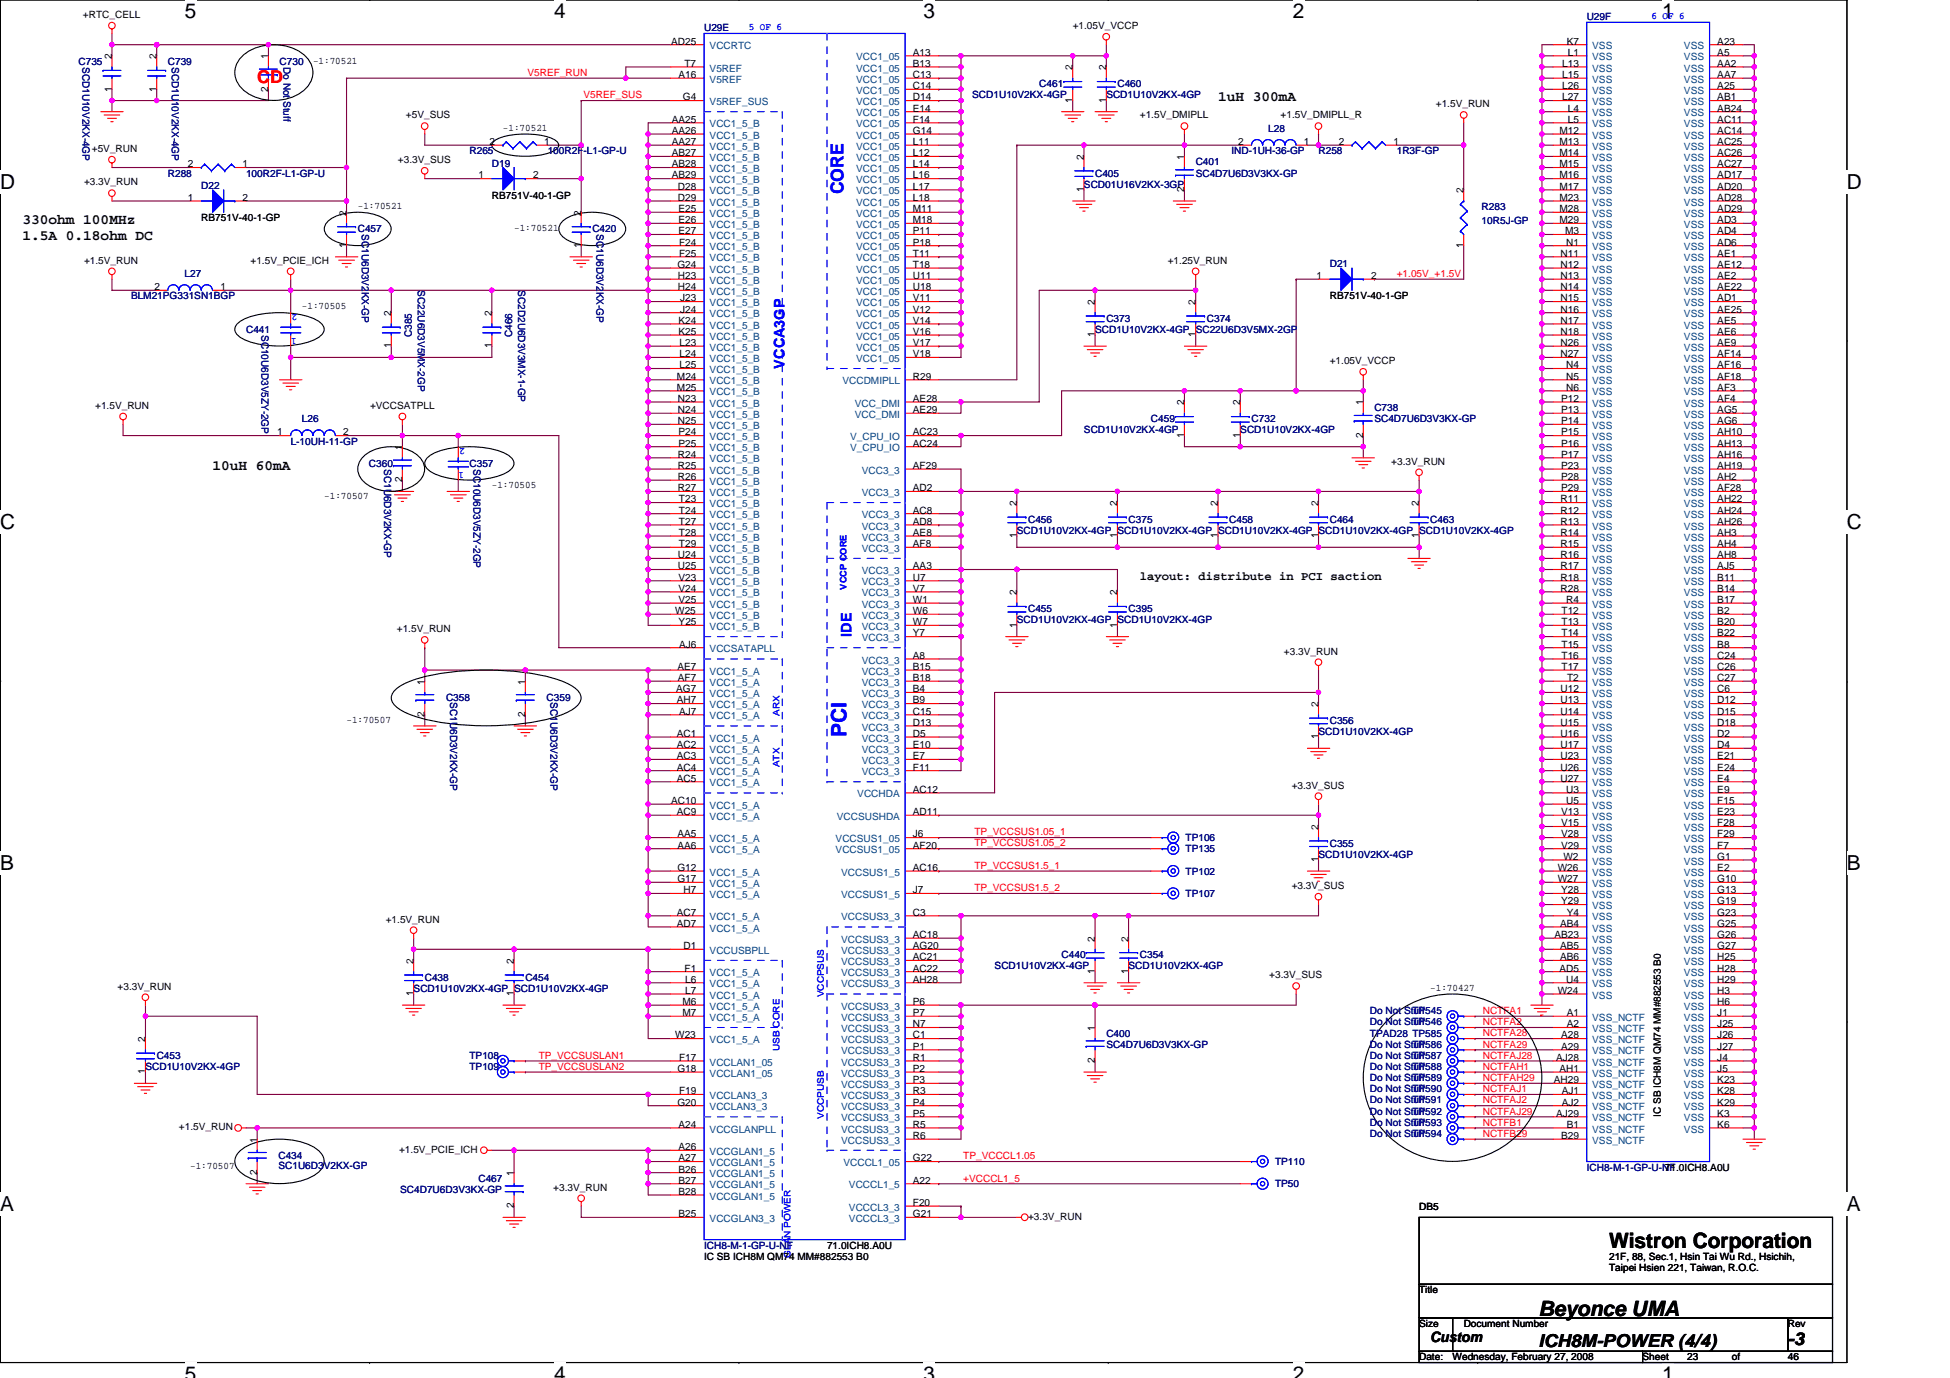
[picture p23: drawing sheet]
<svg xmlns="http://www.w3.org/2000/svg" width="297mm" height="210mm" viewBox="0 0 297 210" stroke-linecap="round" stroke-linejoin="round" font-family="sans-serif">
<defs><g id="words">
<g font-size="3.2">
<text x="28.2" y="2.8">5</text>
<text x="84.4" y="2.8">4</text>
<text x="140.7" y="2.8">3</text>
<text x="197" y="2.8">2</text>
<text x="253.2" y="2.8">1</text>
<text x="0" y="28.8">D</text>
<text x="281.3" y="28.8">D</text>
<text x="0" y="80.7">C</text>
<text x="281.3" y="80.7">C</text>
<text x="0" y="132.6">B</text>
<text x="281.3" y="132.6">B</text>
<text x="0" y="184.5">A</text>
<text x="281.3" y="184.5">A</text>
<text x="245.1" y="190.2">Wistron Corporation</text>
<text x="234.4" y="200.5">Beyonce UMA</text>
<text x="28.2" y="210.4">5</text>
<text x="84.4" y="210.4">4</text>
<text x="140.7" y="210.4">3</text>
<text x="197" y="210.4">2</text>
<text x="253.2" y="210.4">1</text>
</g>
<text font-size="3.2" fill="#00f" x="128.9" y="112.3" transform="rotate(-90 128.9 112.3)">PCI</text>
<text font-size="2.7" fill="#f00" x="39.2" y="12.7">CD</text>
<text font-size="2.7" fill="#00f" x="128.5" y="29.6" transform="rotate(-90 128.5 29.6)">CORE</text>
<g font-size="2.7">
<text x="234.4" y="205.2">ICH8M-POWER (4/4)</text>
<text x="272.3" y="205">-3</text>
</g>
<g font-size="2.2">
<text x="185.5" y="15.4">1uH 300mA</text>
<text x="3.4" y="34.2">330ohm 100MHz</text>
<text x="3.4" y="36.6">1.5A 0.18ohm DC</text>
<text x="32.4" y="71.6">10uH 60mA</text>
<text x="217.9" y="204.5">Custom</text>
</g>
<g font-size="2.2" fill="#00f">
<text x="119.5" y="56.2" transform="rotate(-90 119.5 56.2)">VCCA3GP</text>
<text x="129.7" y="97" transform="rotate(-90 129.7 97)">IDE</text>
</g>
<text font-size="1.9" x="173.6" y="88.4">layout: distribute in PCI saction</text>
<g font-size="1.5">
<text x="12.6" y="2.7">+RTC_CELL</text>
<text x="163.4" y="4.4">+1.05V_VCCP</text>
<text x="17" y="9" transform="rotate(-90 17 9)">2</text>
<text x="23.9" y="9" transform="rotate(-90 23.9 9)">2</text>
<text x="40.9" y="9" transform="rotate(-90 40.9 9)">1</text>
<text x="47.7" y="9.7">-1:70521</text>
<text x="102.3" y="6.8">AD25</text>
<text x="103.4" y="11.9">A16</text>
<text x="104.3" y="10.2">T7</text>
<text x="139.1" y="8.5">A13</text>
<text x="139.1" y="10.2">B13</text>
<text x="139.1" y="11.9">C13</text>
<text x="163.4" y="10.7" transform="rotate(-90 163.4 10.7)">2</text>
<text x="168.5" y="10.7" transform="rotate(-90 168.5 10.7)">2</text>
<text x="238" y="10.2">L13</text>
<text x="238" y="11.9">L15</text>
<text x="238.7" y="6.8">K7</text>
<text x="238.8" y="8.5">L1</text>
<text x="261.6" y="6.8">A23</text>
<text x="261.6" y="8.5">A5</text>
<text x="261.6" y="10.2">AA2</text>
<text x="261.6" y="11.9">AA7</text>
<text x="17" y="13.9" transform="rotate(-90 17 13.9)">1</text>
<text x="23.9" y="13.9" transform="rotate(-90 23.9 13.9)">1</text>
<text x="40.9" y="13.9" transform="rotate(-90 40.9 13.9)">2</text>
<text x="104" y="15.3">G4</text>
<text x="139.1" y="13.6">C14</text>
<text x="139.1" y="15.3">D14</text>
<text x="139.1" y="17">E14</text>
<text x="163.4" y="15.6" transform="rotate(-90 163.4 15.6)">1</text>
<text x="168.5" y="15.6" transform="rotate(-90 168.5 15.6)">1</text>
<text x="218.7" y="16.4">+1.5V_RUN</text>
<text x="238" y="13.6">L26</text>
<text x="238" y="15.3">L27</text>
<text x="238.8" y="17">L4</text>
<text x="261.6" y="13.6">A25</text>
<text x="261.6" y="15.3">AB1</text>
<text x="261.6" y="17">AB24</text>
<text x="14" y="23.2">+5V_RUN</text>
<text x="61.8" y="18.1">+5V_SUS</text>
<text x="74.6" y="22.1">2</text>
<text x="76.6" y="19.9">-1:70521</text>
<text x="82.9" y="22.1">1</text>
<text x="102.3" y="18.7">AA25</text>
<text x="102.3" y="20.4">AA26</text>
<text x="102.3" y="22.1">AA27</text>
<text x="102.3" y="23.8">AB27</text>
<text x="139.1" y="22.1">L11</text>
<text x="139.1" y="20.4">G14</text>
<text x="139.1" y="23.8">L12</text>
<text x="139.1" y="18.7">F14</text>
<text x="173.6" y="18.1">+1.5V_DMIPLL</text>
<text x="188.6" y="22.1">2</text>
<text x="195.1" y="18.1">+1.5V_DMIPLL_R</text>
<text x="198.6" y="22.1">1</text>
<text x="203.9" y="22.1">2</text>
<text x="212.3" y="22.1">1</text>
<text x="237.6" y="20.4">M12</text>
<text x="237.6" y="22.1">M13</text>
<text x="237.6" y="23.8">M14</text>
<text x="238.8" y="18.7">L5</text>
<text x="261.6" y="18.7">AC11</text>
<text x="261.6" y="20.4">AC14</text>
<text x="261.6" y="22.1">AC25</text>
<text x="261.6" y="23.8">AC26</text>
<text x="12.8" y="28.3">+3.3V_RUN</text>
<text x="28.6" y="25.5">2</text>
<text x="37" y="25.5">1</text>
<text x="60.6" y="24.9">+3.3V_SUS</text>
<text x="72.9" y="27.2">1</text>
<text x="81.2" y="27.2">2</text>
<text x="102.3" y="25.5">AB28</text>
<text x="102.3" y="27.2">AB29</text>
<text x="103.3" y="28.9">D28</text>
<text x="139.1" y="25.5">L14</text>
<text x="139.1" y="27.2">L16</text>
<text x="139.1" y="28.9">L17</text>
<text x="165.1" y="29.3" transform="rotate(-90 165.1 29.3)">1</text>
<text x="165.1" y="24.3" transform="rotate(-90 165.1 24.3)">2</text>
<text x="180.4" y="29.3" transform="rotate(-90 180.4 29.3)">2</text>
<text x="180.4" y="24.3" transform="rotate(-90 180.4 24.3)">1</text>
<text x="222.9" y="29.4" transform="rotate(-90 222.9 29.4)">2</text>
<text x="237.6" y="25.5">M15</text>
<text x="237.6" y="27.2">M16</text>
<text x="237.6" y="28.9">M17</text>
<text x="261.6" y="25.5">AC27</text>
<text x="261.6" y="27.2">AD17</text>
<text x="261.6" y="28.9">AD20</text>
<text x="28.6" y="30.6">1</text>
<text x="30.7" y="33.7">RB751V-40-1-GP</text>
<text x="37" y="30.6">2</text>
<text x="52.8" y="32.9" transform="rotate(-90 52.8 32.9)">2</text>
<text x="54.5" y="31.8">-1:70521</text>
<text x="74.9" y="30.3">RB751V-40-1-GP</text>
<text x="78.3" y="35.2">-1:70521</text>
<text x="88.5" y="32.9" transform="rotate(-90 88.5 32.9)">2</text>
<text x="103.3" y="30.6">D29</text>
<text x="103.4" y="32.3">E25</text>
<text x="103.4" y="34">E26</text>
<text x="103.4" y="35.7">E27</text>
<text x="139.1" y="32.3">M11</text>
<text x="139.1" y="35.7">P11</text>
<text x="139.1" y="30.6">L18</text>
<text x="139.1" y="34">M18</text>
<text x="237.6" y="30.6">M23</text>
<text x="237.6" y="32.3">M28</text>
<text x="237.6" y="34">M29</text>
<text x="238.4" y="35.7">M3</text>
<text x="261.6" y="30.6">AD28</text>
<text x="261.6" y="32.3">AD29</text>
<text x="261.6" y="34">AD3</text>
<text x="261.6" y="35.7">AD4</text>
<text x="12.8" y="40.2">+1.5V_RUN</text>
<text x="38.2" y="40.2">+1.5V_PCIE_ICH</text>
<text x="52.8" y="37.8" transform="rotate(-90 52.8 37.8)">1</text>
<text x="88.5" y="37.8" transform="rotate(-90 88.5 37.8)">1</text>
<text x="103.2" y="40.8">G24</text>
<text x="103.4" y="37.4">F24</text>
<text x="103.4" y="39.1">F25</text>
<text x="139.1" y="39.1">T11</text>
<text x="139.1" y="37.4">P18</text>
<text x="139.1" y="40.8">T18</text>
<text x="177.9" y="40.2">+1.25V_RUN</text>
<text x="222.9" y="37.8" transform="rotate(-90 222.9 37.8)">1</text>
<text x="237.7" y="39.1">N11</text>
<text x="237.7" y="40.8">N12</text>
<text x="238.6" y="37.4">N1</text>
<text x="261.6" y="37.4">AD6</text>
<text x="261.6" y="39.1">AE1</text>
<text x="261.6" y="40.8">AE12</text>
<text x="23.5" y="44.2">2</text>
<text x="33.6" y="44.2">1</text>
<text x="46" y="47.2">-1:70505</text>
<text x="103.3" y="42.5">H23</text>
<text x="103.3" y="44.2">H24</text>
<text x="103.6" y="45.9">J23</text>
<text x="103.6" y="47.6">J24</text>
<text x="139.1" y="42.5">U11</text>
<text x="139.1" y="45.9">V11</text>
<text x="139.1" y="47.6">V12</text>
<text x="139.1" y="44.2">U18</text>
<text x="166.8" y="46.5" transform="rotate(-90 166.8 46.5)">2</text>
<text x="182.1" y="46.5" transform="rotate(-90 182.1 46.5)">2</text>
<text x="200.5" y="42.5">1</text>
<text x="202.6" y="45.6">RB751V-40-1-GP</text>
<text x="208.8" y="42.5">2</text>
<text x="237.7" y="42.5">N13</text>
<text x="237.7" y="44.2">N14</text>
<text x="237.7" y="45.9">N15</text>
<text x="237.7" y="47.6">N16</text>
<text x="261.6" y="42.5">AE2</text>
<text x="261.6" y="44.2">AE22</text>
<text x="261.6" y="45.9">AD1</text>
<text x="261.6" y="47.6">AE25</text>
<text x="59.6" y="53.1" transform="rotate(-90 59.6 53.1)">1</text>
<text x="59.6" y="48.2" transform="rotate(-90 59.6 48.2)">2</text>
<text x="74.9" y="53.1" transform="rotate(-90 74.9 53.1)">1</text>
<text x="74.9" y="48.2" transform="rotate(-90 74.9 48.2)">2</text>
<text x="103.4" y="49.3">K24</text>
<text x="103.4" y="51">K25</text>
<text x="103.5" y="52.7">L23</text>
<text x="139.1" y="49.3">V14</text>
<text x="139.1" y="51">V16</text>
<text x="139.1" y="52.7">V17</text>
<text x="166.8" y="51.4" transform="rotate(-90 166.8 51.4)">1</text>
<text x="182.1" y="51.4" transform="rotate(-90 182.1 51.4)">1</text>
<text x="237.7" y="49.3">N17</text>
<text x="237.7" y="51">N18</text>
<text x="237.7" y="52.7">N26</text>
<text x="261.6" y="49.3">AE5</text>
<text x="261.6" y="51">AE6</text>
<text x="261.6" y="52.7">AE9</text>
<text x="103.1" y="57.8">M24</text>
<text x="103.1" y="59.5">M25</text>
<text x="103.5" y="54.4">L24</text>
<text x="103.5" y="56.1">L25</text>
<text x="139.1" y="54.4">V18</text>
<text x="139.1" y="57.8">R29</text>
<text x="202.6" y="55.5">+1.05V_VCCP</text>
<text x="237.7" y="54.4">N27</text>
<text x="238.6" y="56.1">N4</text>
<text x="238.6" y="57.8">N5</text>
<text x="238.6" y="59.5">N6</text>
<text x="261.6" y="54.4">AF14</text>
<text x="261.6" y="56.1">AF16</text>
<text x="261.6" y="57.8">AF18</text>
<text x="261.6" y="59.5">AF3</text>
<text x="14.5" y="62.3">+1.5V_RUN</text>
<text x="56.4" y="62.3">+VCCSATPLL</text>
<text x="103.3" y="61.2">N23</text>
<text x="103.3" y="62.9">N24</text>
<text x="103.3" y="64.6">N25</text>
<text x="139.1" y="61.2">AE28</text>
<text x="139.1" y="62.9">AE29</text>
<text x="180.4" y="61.8" transform="rotate(-90 180.4 61.8)">2</text>
<text x="188.9" y="61.8" transform="rotate(-90 188.9 61.8)">2</text>
<text x="207.6" y="61.8" transform="rotate(-90 207.6 61.8)">1</text>
<text x="237.8" y="61.2">P12</text>
<text x="237.8" y="62.9">P13</text>
<text x="237.8" y="64.6">P14</text>
<text x="261.6" y="61.2">AF4</text>
<text x="261.6" y="62.9">AG5</text>
<text x="261.6" y="64.6">AG6</text>
<text x="42.2" y="66.4">1</text>
<text x="52.3" y="66.4">2</text>
<text x="61.3" y="68.6" transform="rotate(-90 61.3 68.6)">1</text>
<text x="103.3" y="69.7">R24</text>
<text x="103.3" y="71.5">R25</text>
<text x="103.4" y="66.4">P24</text>
<text x="103.4" y="68.1">P25</text>
<text x="139.1" y="71.5">AF29</text>
<text x="139.1" y="66.4">AC23</text>
<text x="139.1" y="68.1">AC24</text>
<text x="180.4" y="66.7" transform="rotate(-90 180.4 66.7)">1</text>
<text x="188.9" y="66.7" transform="rotate(-90 188.9 66.7)">1</text>
<text x="207.6" y="66.7" transform="rotate(-90 207.6 66.7)">2</text>
<text x="211.9" y="70.8">+3.3V_RUN</text>
<text x="237.8" y="66.4">P15</text>
<text x="237.8" y="68.1">P16</text>
<text x="237.8" y="69.7">P17</text>
<text x="237.8" y="71.5">P23</text>
<text x="261.6" y="66.4">AH10</text>
<text x="261.6" y="68.1">AH13</text>
<text x="261.6" y="69.7">AH16</text>
<text x="261.6" y="71.5">AH19</text>
<text x="49.4" y="76.1">-1:70507</text>
<text x="61.3" y="73.5" transform="rotate(-90 61.3 73.5)">2</text>
<text x="74.9" y="74.4">-1:70505</text>
<text x="103.3" y="73.2">R26</text>
<text x="103.3" y="74.9">R27</text>
<text x="103.4" y="76.6">T23</text>
<text x="139.1" y="74.9">AD2</text>
<text x="154.9" y="77.1" transform="rotate(-90 154.9 77.1)">2</text>
<text x="170.2" y="77.1" transform="rotate(-90 170.2 77.1)">2</text>
<text x="185.5" y="77.1" transform="rotate(-90 185.5 77.1)">2</text>
<text x="200.8" y="77.1" transform="rotate(-90 200.8 77.1)">2</text>
<text x="216.2" y="77.1" transform="rotate(-90 216.2 77.1)">2</text>
<text x="237.7" y="76.6">R11</text>
<text x="237.8" y="73.2">P28</text>
<text x="237.8" y="74.9">P29</text>
<text x="261.6" y="73.2">AH2</text>
<text x="261.6" y="74.9">AF28</text>
<text x="261.6" y="76.6">AH22</text>
<text x="103.4" y="78.3">T24</text>
<text x="103.4" y="80">T27</text>
<text x="103.4" y="81.7">T28</text>
<text x="103.4" y="83.4">T29</text>
<text x="139.1" y="80">AD8</text>
<text x="139.1" y="81.7">AE8</text>
<text x="139.1" y="83.4">AF8</text>
<text x="139.1" y="78.3">AC8</text>
<text x="154.9" y="82" transform="rotate(-90 154.9 82)">1</text>
<text x="170.2" y="82" transform="rotate(-90 170.2 82)">1</text>
<text x="185.5" y="82" transform="rotate(-90 185.5 82)">1</text>
<text x="200.8" y="82" transform="rotate(-90 200.8 82)">1</text>
<text x="216.2" y="82" transform="rotate(-90 216.2 82)">1</text>
<text x="237.7" y="78.3">R12</text>
<text x="237.7" y="80">R13</text>
<text x="237.7" y="81.7">R14</text>
<text x="237.7" y="83.4">R15</text>
<text x="261.6" y="78.3">AH24</text>
<text x="261.6" y="80">AH26</text>
<text x="261.6" y="81.7">AH3</text>
<text x="261.6" y="83.4">AH4</text>
<text x="103.3" y="85.1">U24</text>
<text x="103.3" y="86.8">U25</text>
<text x="103.4" y="88.5">V23</text>
<text x="139.1" y="86.8">AA3</text>
<text x="139.1" y="88.5">U7</text>
<text x="237.7" y="85.1">R16</text>
<text x="237.7" y="86.8">R17</text>
<text x="237.7" y="88.5">R18</text>
<text x="261.6" y="85.1">AH8</text>
<text x="261.6" y="86.8">AJ5</text>
<text x="261.6" y="88.5">B11</text>
<text x="102.8" y="93.6">W25</text>
<text x="103.4" y="90.2">V24</text>
<text x="103.4" y="91.9">V25</text>
<text x="103.4" y="95.3">Y25</text>
<text x="139.1" y="93.6">W6</text>
<text x="139.1" y="90.2">V7</text>
<text x="139.1" y="91.9">W1</text>
<text x="139.1" y="95.3">W7</text>
<text x="154.9" y="95.6" transform="rotate(-90 154.9 95.6)">1</text>
<text x="154.9" y="90.7" transform="rotate(-90 154.9 90.7)">2</text>
<text x="170.2" y="95.6" transform="rotate(-90 170.2 95.6)">1</text>
<text x="170.2" y="90.7" transform="rotate(-90 170.2 90.7)">2</text>
<text x="237.7" y="90.2">R28</text>
<text x="237.9" y="93.6">T12</text>
<text x="237.9" y="95.3">T13</text>
<text x="238.6" y="91.9">R4</text>
<text x="261.6" y="90.2">B14</text>
<text x="261.6" y="91.9">B17</text>
<text x="261.6" y="93.6">B2</text>
<text x="261.6" y="95.3">B20</text>
<text x="60.4" y="96.3">+1.5V_RUN</text>
<text x="103.4" y="98.7">AJ6</text>
<text x="139.1" y="97">Y7</text>
<text x="139.1" y="100.4">A8</text>
<text x="195.6" y="99.7">+3.3V_RUN</text>
<text x="237.9" y="97">T14</text>
<text x="237.9" y="98.7">T15</text>
<text x="237.9" y="100.4">T16</text>
<text x="261.6" y="97">B22</text>
<text x="261.6" y="98.7">B8</text>
<text x="261.6" y="100.4">C24</text>
<text x="64.7" y="104.3" transform="rotate(-90 64.7 104.3)">1</text>
<text x="80" y="104.3" transform="rotate(-90 80 104.3)">1</text>
<text x="103" y="105.5">AG7</text>
<text x="103.1" y="107.2">AH7</text>
<text x="103.2" y="102.1">AE7</text>
<text x="103.3" y="103.8">AF7</text>
<text x="139.1" y="105.5">B4</text>
<text x="139.1" y="107.2">B9</text>
<text x="139.1" y="102.1">B15</text>
<text x="139.1" y="103.8">B18</text>
<text x="200.8" y="107.7" transform="rotate(-90 200.8 107.7)">2</text>
<text x="237.7" y="105.5">U12</text>
<text x="237.7" y="107.2">U13</text>
<text x="237.9" y="102.1">T17</text>
<text x="238.7" y="103.8">T2</text>
<text x="261.6" y="102.1">C26</text>
<text x="261.6" y="103.8">C27</text>
<text x="261.6" y="105.5">C6</text>
<text x="261.6" y="107.2">D12</text>
<text x="52.8" y="110.1">-1:70507</text>
<text x="64.7" y="109.2" transform="rotate(-90 64.7 109.2)">2</text>
<text x="80" y="109.2" transform="rotate(-90 80 109.2)">2</text>
<text x="103.1" y="112.3">AC1</text>
<text x="103.4" y="108.9">AJ7</text>
<text x="139.1" y="112.3">D5</text>
<text x="139.1" y="110.6">D13</text>
<text x="139.1" y="108.9">C15</text>
<text x="200.8" y="112.6" transform="rotate(-90 200.8 112.6)">1</text>
<text x="237.7" y="108.9">U14</text>
<text x="237.7" y="110.6">U15</text>
<text x="237.7" y="112.3">U16</text>
<text x="261.6" y="108.9">D15</text>
<text x="261.6" y="110.6">D18</text>
<text x="261.6" y="112.3">D2</text>
<text x="103.1" y="117.4">AC4</text>
<text x="103.1" y="119.1">AC5</text>
<text x="103.1" y="114">AC2</text>
<text x="103.1" y="115.7">AC3</text>
<text x="139.1" y="115.7">E7</text>
<text x="139.1" y="114">E10</text>
<text x="139.1" y="117.4">F11</text>
<text x="237.7" y="114">U17</text>
<text x="237.7" y="115.7">U23</text>
<text x="237.7" y="117.4">U26</text>
<text x="237.7" y="119.1">U27</text>
<text x="261.6" y="114">D4</text>
<text x="261.6" y="115.7">E21</text>
<text x="261.6" y="117.4">E24</text>
<text x="261.6" y="119.1">E4</text>
<text x="102.3" y="122.5">AC10</text>
<text x="103.1" y="124.2">AC9</text>
<text x="139.1" y="124.2">AD11</text>
<text x="139.1" y="120.8">AC12</text>
<text x="196.8" y="120.2">+3.3V_SUS</text>
<text x="237.8" y="124.2">V13</text>
<text x="237.8" y="125.9">V15</text>
<text x="238.6" y="120.8">U3</text>
<text x="238.6" y="122.5">U5</text>
<text x="261.6" y="120.8">E9</text>
<text x="261.6" y="122.5">F15</text>
<text x="261.6" y="124.2">E23</text>
<text x="261.6" y="125.9">F28</text>
<text x="103.2" y="127.6">AA5</text>
<text x="103.2" y="129.3">AA6</text>
<text x="139.1" y="127.6">J6</text>
<text x="139.1" y="129.3">AF20</text>
<text x="200.8" y="131.4" transform="rotate(-90 200.8 131.4)">1</text>
<text x="200.8" y="126.4" transform="rotate(-90 200.8 126.4)">2</text>
<text x="237.8" y="127.6">V28</text>
<text x="237.8" y="129.3">V29</text>
<text x="238.1" y="131">W2</text>
<text x="261.6" y="127.6">F29</text>
<text x="261.6" y="129.3">F7</text>
<text x="261.6" y="131">G1</text>
<text x="103.2" y="132.7">G12</text>
<text x="103.2" y="134.4">G17</text>
<text x="104.1" y="136.1">H7</text>
<text x="139.1" y="132.7">AC16</text>
<text x="139.1" y="136.1">J7</text>
<text x="196.8" y="135.5">+3.3V_SUS</text>
<text x="237.3" y="132.7">W26</text>
<text x="237.3" y="134.4">W27</text>
<text x="237.8" y="136.1">Y28</text>
<text x="237.8" y="137.8">Y29</text>
<text x="261.6" y="132.7">E2</text>
<text x="261.6" y="134.4">G10</text>
<text x="261.6" y="136.1">G13</text>
<text x="261.6" y="137.8">G19</text>
<text x="58.8" y="140.6">+1.5V_RUN</text>
<text x="103.1" y="139.5">AC7</text>
<text x="103.1" y="141.2">AD7</text>
<text x="139.1" y="142.9">AC18</text>
<text x="139.1" y="139.5">C3</text>
<text x="166.8" y="143.5" transform="rotate(-90 166.8 143.5)">2</text>
<text x="171.9" y="143.5" transform="rotate(-90 171.9 143.5)">2</text>
<text x="236.8" y="142.9">AB23</text>
<text x="237.6" y="141.2">AB4</text>
<text x="238.7" y="139.5">Y4</text>
<text x="261.6" y="139.5">G23</text>
<text x="261.6" y="141.2">G25</text>
<text x="261.6" y="142.9">G26</text>
<text x="63" y="146.9" transform="rotate(-90 63 146.9)">2</text>
<text x="78.3" y="146.9" transform="rotate(-90 78.3 146.9)">2</text>
<text x="104.1" y="144.6">D1</text>
<text x="104.3" y="148">F1</text>
<text x="104.4" y="149.7">L6</text>
<text x="139.1" y="144.6">AG20</text>
<text x="139.1" y="146.3">AC21</text>
<text x="139.1" y="148">AC22</text>
<text x="139.1" y="149.7">AH28</text>
<text x="166.8" y="148.4" transform="rotate(-90 166.8 148.4)">1</text>
<text x="171.9" y="148.4" transform="rotate(-90 171.9 148.4)">1</text>
<text x="193.4" y="149.1">+3.3V_SUS</text>
<text x="237.6" y="148">AD5</text>
<text x="237.6" y="144.6">AB5</text>
<text x="237.6" y="146.3">AB6</text>
<text x="238.6" y="149.7">U4</text>
<text x="261.6" y="144.6">G27</text>
<text x="261.6" y="146.3">H25</text>
<text x="261.6" y="148">H28</text>
<text x="261.6" y="149.7">H29</text>
<text x="17.9" y="150.8">+3.3V_RUN</text>
<text x="63" y="151.8" transform="rotate(-90 63 151.8)">1</text>
<text x="78.3" y="151.8" transform="rotate(-90 78.3 151.8)">1</text>
<text x="104" y="153.1">M6</text>
<text x="104" y="154.8">M7</text>
<text x="104.4" y="151.4">L7</text>
<text x="139.1" y="153.1">P6</text>
<text x="139.1" y="154.8">P7</text>
<text x="217.9" y="151">-1:70427</text>
<text x="237.3" y="151.4">W24</text>
<text x="238.7" y="154.8">A1</text>
<text x="261.6" y="151.4">H3</text>
<text x="261.6" y="153.1">H6</text>
<text x="261.6" y="154.8">J1</text>
<text x="22.1" y="158.8" transform="rotate(-90 22.1 158.8)">2</text>
<text x="102.8" y="158.2">W23</text>
<text x="103.4" y="161.6">F17</text>
<text x="139.1" y="158.2">C1</text>
<text x="139.1" y="160">P1</text>
<text x="139.1" y="161.6">R1</text>
<text x="139.1" y="156.5">N7</text>
<text x="166.8" y="157.1" transform="rotate(-90 166.8 157.1)">1</text>
<text x="237" y="161.6">AJ28</text>
<text x="237.8" y="158.2">A28</text>
<text x="237.8" y="160">A29</text>
<text x="238.7" y="156.5">A2</text>
<text x="261.6" y="156.5">J25</text>
<text x="261.6" y="158.2">J26</text>
<text x="261.6" y="160">J27</text>
<text x="261.6" y="161.6">J4</text>
<text x="22.1" y="163.7" transform="rotate(-90 22.1 163.7)">1</text>
<text x="103.2" y="163.3">G18</text>
<text x="103.4" y="166.8">F19</text>
<text x="139.1" y="163.3">P2</text>
<text x="139.1" y="165.1">P3</text>
<text x="139.1" y="166.8">R3</text>
<text x="166.8" y="162" transform="rotate(-90 166.8 162)">2</text>
<text x="236.7" y="165.1">AH29</text>
<text x="237.6" y="163.3">AH1</text>
<text x="237.9" y="166.8">AJ1</text>
<text x="261.6" y="163.3">J5</text>
<text x="261.6" y="165.1">K23</text>
<text x="261.6" y="166.8">K28</text>
<text x="27.3" y="172.2">+1.5V_RUN</text>
<text x="103.2" y="168.5">G20</text>
<text x="103.4" y="171.9">A24</text>
<text x="139.1" y="168.5">P4</text>
<text x="139.1" y="170.2">P5</text>
<text x="139.1" y="171.9">R5</text>
<text x="139.1" y="173.6">R6</text>
<text x="237" y="170.2">AJ29</text>
<text x="237.8" y="173.6">B29</text>
<text x="237.9" y="168.5">AJ2</text>
<text x="238.7" y="171.9">B1</text>
<text x="253" y="170.2" transform="rotate(-90 253 170.2)">IC SB ICH8M QM74 MM#882553 B0</text>
<text x="261.6" y="168.5">K29</text>
<text x="261.6" y="170.2">K3</text>
<text x="261.6" y="171.9">K6</text>
<text x="29" y="178.2">-1:70507</text>
<text x="39.2" y="179" transform="rotate(-90 39.2 179)">2</text>
<text x="39.2" y="174.1" transform="rotate(-90 39.2 174.1)">1</text>
<text x="60.8" y="175.6">+1.5V_PCIE_ICH</text>
<text x="78.3" y="179.2" transform="rotate(-90 78.3 179.2)">1</text>
<text x="103.4" y="175.3">A26</text>
<text x="103.4" y="178.7">B26</text>
<text x="103.4" y="177">A27</text>
<text x="139.1" y="177">G22</text>
<text x="253.6" y="178.4">71.0ICH8.A0U</text>
<text x="78.3" y="184.1" transform="rotate(-90 78.3 184.1)">2</text>
<text x="84.3" y="181.4">+3.3V_RUN</text>
<text x="103.4" y="182.1">B28</text>
<text x="103.4" y="180.4">B27</text>
<text x="103.4" y="185.5">B25</text>
<text x="139.1" y="180.4">A22</text>
<text x="139.1" y="183.8">F20</text>
<text x="139.1" y="185.5">G21</text>
<text x="156.6" y="185.8">+3.3V_RUN</text>
<text x="216.2" y="184.3">DB5</text>
<text x="107.2" y="192">IC SB ICH8M QM74 MM#882553 B0</text>
<text x="126" y="190.3">71.0ICH8.A0U</text>
<text x="245.1" y="192">21F, 88, Sec.1, Hsin Tai Wu Rd., Hsichih,</text>
<text x="216.2" y="197.1">Title</text>
<text x="245.1" y="193.7">Taipei Hsien 221, Taiwan, R.O.C.</text>
<text x="216.2" y="202.2">Size</text>
<text x="223" y="202.2">Document Number</text>
<text x="272.3" y="202.2">Rev</text>
<text x="216.2" y="207.3">Date:</text>
<text x="221.3" y="207.3">Wednesday, February 27, 2008</text>
<text x="250.2" y="207.3">Sheet</text>
<text x="257" y="207.3">23</text>
<text x="263.8" y="207.3">of</text>
<text x="272.3" y="207.3">46</text>
</g>
<g font-size="1.5" fill="#000080">
<text x="107.2" y="4.8">U29E</text>
<text x="241.7" y="3.1">U29F</text>
<text x="12" y="9.9">C735</text>
<text x="12.6" y="10.2" transform="rotate(90 12.6 10.2)">SCD1U10V2KX-4GP</text>
<text x="25.6" y="9.9">C739</text>
<text x="26.2" y="10.2" transform="rotate(90 26.2 10.2)">SCD1U10V2KX-4GP</text>
<text x="42.6" y="9.9">C730</text>
<text x="43.2" y="10.2" transform="rotate(90 43.2 10.2)">Do Not Stuff</text>
<text x="148.1" y="15">SCD1U10V2KX-4GP</text>
<text x="158.3" y="13.3">C461</text>
<text x="168.5" y="15">SCD1U10V2KX-4GP</text>
<text x="170.2" y="13.3">C460</text>
<text x="71.5" y="23.5">R265</text>
<text x="83.4" y="23.5">100R2F-L1-GP-U</text>
<text x="187.6" y="23.5">IND-1UH-36-GP</text>
<text x="193.2" y="20.1">L28</text>
<text x="200.8" y="23.5">R258</text>
<text x="212.8" y="23.5">1R3F-GP</text>
<text x="25.6" y="26.9">R288</text>
<text x="30.7" y="28.8">D22</text>
<text x="37.5" y="26.9">100R2F-L1-GP-U</text>
<text x="74.9" y="25.4">D19</text>
<text x="165.1" y="28.6">SCD01U16V2KX-3GP</text>
<text x="166.8" y="26.9">C405</text>
<text x="182.1" y="25.2">C401</text>
<text x="182.1" y="26.9">SC4D7U6D3V3KX-GP</text>
<text x="54.5" y="35.4">C457</text>
<text x="55.1" y="35.7" transform="rotate(90 55.1 35.7)">SC1U6D3V2KX-GP</text>
<text x="90.2" y="35.4">C420</text>
<text x="90.9" y="35.7" transform="rotate(90 90.9 35.7)">SC1U6D3V2KX-GP</text>
<text x="225.7" y="32">R283</text>
<text x="225.7" y="34.1">10R5J-GP</text>
<text x="202.6" y="40.7">D21</text>
<text x="20" y="45.6">BLM21PG331SN1BGP</text>
<text x="28.1" y="42.2">L27</text>
<text x="63.6" y="44.2" transform="rotate(90 63.6 44.2)">SC22U6D3V5MX-2GP</text>
<text x="78.9" y="44.2" transform="rotate(90 78.9 44.2)">SC2D2U6D3V3MX-1-GP</text>
<text x="37.5" y="50.7">C441</text>
<text x="39.8" y="51.1" transform="rotate(90 39.8 51.1)">SC10U6D3V5ZY-2GP</text>
<text x="62.7" y="51.4" transform="rotate(-90 62.7 51.4)">C385</text>
<text x="78" y="51.4" transform="rotate(-90 78 51.4)">C466</text>
<text x="166.8" y="50.7">SCD1U10V2KX-4GP SC22U6D3V5MX-2GP</text>
<text x="168.5" y="49">C373</text>
<text x="183.8" y="49">C374</text>
<text x="46" y="64.3">L26</text>
<text x="175.3" y="64.3">C459</text>
<text x="190.6" y="64.3">C732</text>
<text x="209.4" y="62.6">C738</text>
<text x="209.4" y="64.3">SC4D7U6D3V3KX-GP</text>
<text x="44.3" y="67.8">L-10UH-11-GP</text>
<text x="56.2" y="71.1">C360</text>
<text x="58.5" y="71.5" transform="rotate(90 58.5 71.5)">SC1U6D3V2KX-GP</text>
<text x="71.5" y="71.1">C357</text>
<text x="72.1" y="71.5" transform="rotate(90 72.1 71.5)">SC10U6D3V5ZY-2GP</text>
<text x="165.1" y="66">SCD1U10V2KX-4GP</text>
<text x="188.9" y="66">SCD1U10V2KX-4GP</text>
<text x="154.9" y="81.4">SCD1U10V2KX-4GP SCD1U10V2KX-4GP SCD1U10V2KX-4GP SCD1U10V2KX-4GP SCD1U10V2KX-4GP</text>
<text x="156.6" y="79.7">C456</text>
<text x="171.9" y="79.7">C375</text>
<text x="187.2" y="79.7">C458</text>
<text x="202.6" y="79.7">C464</text>
<text x="217.9" y="79.7">C463</text>
<text x="154.9" y="95">SCD1U10V2KX-4GP SCD1U10V2KX-4GP</text>
<text x="156.6" y="93.3">C455</text>
<text x="171.9" y="93.3">C395</text>
<text x="67.9" y="106.9">C358</text>
<text x="68.6" y="107" transform="rotate(90 68.6 107)">SC1U6D3V2KX-GP</text>
<text x="83.3" y="106.9">C359</text>
<text x="83.9" y="107" transform="rotate(90 83.9 107)">SC1U6D3V2KX-GP</text>
<text x="200.8" y="112">SCD1U10V2KX-4GP</text>
<text x="202.6" y="110.3">C356</text>
<text x="180.6" y="128.2">TP106</text>
<text x="180.6" y="129.9">TP135</text>
<text x="200.8" y="130.7">SCD1U10V2KX-4GP</text>
<text x="202.6" y="129">C355</text>
<text x="180.6" y="136.7">TP107</text>
<text x="180.6" y="133.3">TP102</text>
<text x="64.7" y="149.4">C438</text>
<text x="80" y="149.4">C454</text>
<text x="151.5" y="147.7">SCD1U10V2KX-4GP</text>
<text x="161.7" y="146">C440</text>
<text x="171.9" y="147.7">SCD1U10V2KX-4GP</text>
<text x="173.6" y="146">C354</text>
<text x="63" y="151.1">SCD1U10V2KX-4GP SCD1U10V2KX-4GP</text>
<text x="208.7" y="154.5">Do Not Stuff</text>
<text x="215.2" y="154.5">TP545</text>
<text x="23.9" y="161.4">C453</text>
<text x="71.5" y="161.4">TP108</text>
<text x="168.5" y="157.9">C400</text>
<text x="168.5" y="159.6">SC4D7U6D3V3KX-GP</text>
<text x="208.7" y="159.6">Do Not Stuff</text>
<text x="208.7" y="161.4">Do Not Stuff</text>
<text x="208.7" y="157.9">TPAD28 TP585</text>
<text x="208.7" y="156.2">Do Not Stuff</text>
<text x="215.2" y="159.6">TP586</text>
<text x="215.2" y="161.4">TP587</text>
<text x="215.2" y="156.2">TP546</text>
<text x="22.2" y="163">SCD1U10V2KX-4GP</text>
<text x="71.5" y="163">TP109</text>
<text x="208.7" y="166.5">Do Not Stuff</text>
<text x="208.7" y="163">Do Not Stuff</text>
<text x="208.7" y="164.7">Do Not Stuff</text>
<text x="215.2" y="166.5">TP590</text>
<text x="215.2" y="163">TP588</text>
<text x="215.2" y="164.7">TP589</text>
<text x="208.7" y="173.2">Do Not Stuff</text>
<text x="208.7" y="168.1">Do Not Stuff</text>
<text x="208.7" y="171.6">Do Not Stuff</text>
<text x="208.7" y="169.9">Do Not Stuff</text>
<text x="215.2" y="173.2">TP594</text>
<text x="215.2" y="168.1">TP591</text>
<text x="215.2" y="171.6">TP593</text>
<text x="215.2" y="169.9">TP592</text>
<text x="42.4" y="176.7">C434</text>
<text x="42.4" y="178.2">SC1U6D3V2KX-GP</text>
<text x="194.2" y="177.5">TP110</text>
<text x="241.7" y="178.4">ICH8-M-1-GP-U-NF</text>
<text x="61" y="181.8">SC4D7U6D3V3KX-GP</text>
<text x="72.9" y="180.1">C467</text>
<text x="194.2" y="180.9">TP50</text>
<text x="107.2" y="190.3">ICH8-M-1-GP-U-NF</text>
</g>
<g font-size="1.5" fill="#00f">
<text x="114.1" y="4.6">5 OF 6</text>
<text x="251.6" y="2.9">6 OF 6</text>
<text x="45.3" y="47.9" transform="rotate(180 45.3 47.9)">2</text>
<text x="45.1" y="51.5" transform="rotate(180 45.1 51.5)">1</text>
<text x="70.7" y="71.9" transform="rotate(180 70.7 71.9)">1</text>
<text x="70.8" y="68.3" transform="rotate(180 70.8 68.3)">2</text>
</g>
<g font-size="1.5" fill="#f00">
<text x="80.4" y="11.6">V5REF_RUN</text>
<text x="88.9" y="15">V5REF_SUS</text>
<text x="212.8" y="42.2">+1.05V_+1.5V</text>
<text x="148.4" y="127.3">TP_VCCSUS1.05_1</text>
<text x="148.4" y="129">TP_VCCSUS1.05_2</text>
<text x="148.4" y="132.4">TP_VCCSUS1.5_1</text>
<text x="148.4" y="135.8">TP_VCCSUS1.5_2</text>
<text x="225.9" y="154.5">NCTFA1</text>
<text x="82.1" y="161.3">TP_VCCSUSLAN1</text>
<text x="225.9" y="157.9">NCTFA28</text>
<text x="225.9" y="156.2">NCTFA2</text>
<text x="225.9" y="159.6">NCTFA29</text>
<text x="225.9" y="161.3">NCTFAJ28</text>
<text x="82.1" y="163">TP_VCCSUSLAN2</text>
<text x="225.9" y="166.4">NCTFAJ1</text>
<text x="225.9" y="163">NCTFAH1</text>
<text x="225.9" y="164.7">NCTFAH29</text>
<text x="225.9" y="169.8">NCTFAJ29</text>
<text x="225.9" y="173.2">NCTFB29</text>
<text x="225.9" y="168.1">NCTFAJ2</text>
<text x="225.9" y="171.5">NCTFB1</text>
<text x="146.7" y="176.7">TP_VCCCL1.05</text>
<text x="146.7" y="180">+VCCCL1_5</text>
</g>
<g font-size="1.5" fill="#004080">
<text x="108.1" y="7.5">VCCRTC</text>
<text x="108.1" y="10.9">V5REF</text>
<text x="130.4" y="9.2">VCC1_05</text>
<text x="130.4" y="10.9">VCC1_05</text>
<text x="242.5" y="9.2">VSS</text>
<text x="242.5" y="10.9">VSS</text>
<text x="242.5" y="7.5">VSS</text>
<text x="256.5" y="7.5">VSS</text>
<text x="256.5" y="9.2">VSS</text>
<text x="256.5" y="10.9">VSS</text>
<text x="108.1" y="12.6">V5REF</text>
<text x="108.1" y="16">V5REF_SUS</text>
<text x="130.4" y="12.6">VCC1_05</text>
<text x="130.4" y="14.3">VCC1_05</text>
<text x="130.4" y="16">VCC1_05</text>
<text x="130.4" y="17.7">VCC1_05</text>
<text x="242.5" y="17.7">VSS</text>
<text x="242.5" y="12.6">VSS</text>
<text x="242.5" y="14.3">VSS</text>
<text x="242.5" y="16">VSS</text>
<text x="256.5" y="12.6">VSS</text>
<text x="256.5" y="14.3">VSS</text>
<text x="256.5" y="16">VSS</text>
<text x="256.5" y="17.7">VSS</text>
<text x="108.1" y="19.4">VCC1_5_B</text>
<text x="108.1" y="21.1">VCC1_5_B</text>
<text x="108.1" y="22.8">VCC1_5_B</text>
<text x="130.4" y="22.8">VCC1_05</text>
<text x="130.4" y="21.1">VCC1_05</text>
<text x="130.4" y="19.4">VCC1_05</text>
<text x="242.5" y="19.4">VSS</text>
<text x="242.5" y="21.1">VSS</text>
<text x="242.5" y="22.8">VSS</text>
<text x="256.5" y="19.4">VSS</text>
<text x="256.5" y="21.1">VSS</text>
<text x="256.5" y="22.8">VSS</text>
<text x="108.1" y="24.5">VCC1_5_B</text>
<text x="108.1" y="26.2">VCC1_5_B</text>
<text x="108.1" y="27.9">VCC1_5_B</text>
<text x="108.1" y="29.6">VCC1_5_B</text>
<text x="130.4" y="24.5">VCC1_05</text>
<text x="130.4" y="26.2">VCC1_05</text>
<text x="130.4" y="27.9">VCC1_05</text>
<text x="130.4" y="29.6">VCC1_05</text>
<text x="242.5" y="24.5">VSS</text>
<text x="242.5" y="26.2">VSS</text>
<text x="242.5" y="27.9">VSS</text>
<text x="242.5" y="29.6">VSS</text>
<text x="256.5" y="24.5">VSS</text>
<text x="256.5" y="26.2">VSS</text>
<text x="256.5" y="27.9">VSS</text>
<text x="256.5" y="29.6">VSS</text>
<text x="108.1" y="31.3">VCC1_5_B</text>
<text x="108.1" y="33">VCC1_5_B</text>
<text x="108.1" y="34.7">VCC1_5_B</text>
<text x="130.4" y="33">VCC1_05</text>
<text x="130.4" y="31.3">VCC1_05</text>
<text x="130.4" y="34.7">VCC1_05</text>
<text x="242.5" y="31.3">VSS</text>
<text x="242.5" y="33">VSS</text>
<text x="242.5" y="34.7">VSS</text>
<text x="256.5" y="31.3">VSS</text>
<text x="256.5" y="33">VSS</text>
<text x="256.5" y="34.7">VSS</text>
<text x="108.1" y="36.4">VCC1_5_B</text>
<text x="108.1" y="38.1">VCC1_5_B</text>
<text x="108.1" y="39.8">VCC1_5_B</text>
<text x="108.1" y="41.6">VCC1_5_B</text>
<text x="130.4" y="36.4">VCC1_05</text>
<text x="130.4" y="39.8">VCC1_05</text>
<text x="130.4" y="38.1">VCC1_05</text>
<text x="130.4" y="41.6">VCC1_05</text>
<text x="242.5" y="38.1">VSS</text>
<text x="242.5" y="36.4">VSS</text>
<text x="242.5" y="39.8">VSS</text>
<text x="242.5" y="41.6">VSS</text>
<text x="256.5" y="36.4">VSS</text>
<text x="256.5" y="38.1">VSS</text>
<text x="256.5" y="39.8">VSS</text>
<text x="256.5" y="41.6">VSS</text>
<text x="108.1" y="43.2">VCC1_5_B</text>
<text x="108.1" y="44.9">VCC1_5_B</text>
<text x="108.1" y="46.7">VCC1_5_B</text>
<text x="130.4" y="43.2">VCC1_05</text>
<text x="130.4" y="46.7">VCC1_05</text>
<text x="130.4" y="44.9">VCC1_05</text>
<text x="242.5" y="43.2">VSS</text>
<text x="242.5" y="44.9">VSS</text>
<text x="242.5" y="46.7">VSS</text>
<text x="256.5" y="43.2">VSS</text>
<text x="256.5" y="44.9">VSS</text>
<text x="256.5" y="46.7">VSS</text>
<text x="108.1" y="48.3">VCC1_5_B</text>
<text x="108.1" y="50.1">VCC1_5_B</text>
<text x="108.1" y="51.8">VCC1_5_B</text>
<text x="108.1" y="53.4">VCC1_5_B</text>
<text x="130.4" y="48.3">VCC1_05</text>
<text x="130.4" y="50.1">VCC1_05</text>
<text x="130.4" y="51.8">VCC1_05</text>
<text x="130.4" y="53.4">VCC1_05</text>
<text x="242.5" y="48.3">VSS</text>
<text x="242.5" y="50.1">VSS</text>
<text x="242.5" y="51.8">VSS</text>
<text x="242.5" y="53.4">VSS</text>
<text x="256.5" y="48.3">VSS</text>
<text x="256.5" y="50.1">VSS</text>
<text x="256.5" y="51.8">VSS</text>
<text x="256.5" y="53.4">VSS</text>
<text x="108.1" y="55.2">VCC1_5_B</text>
<text x="108.1" y="56.9">VCC1_5_B</text>
<text x="108.1" y="58.6">VCC1_5_B</text>
<text x="128.3" y="58.6">VCCDMIPLL</text>
<text x="130.4" y="55.2">VCC1_05</text>
<text x="242.5" y="56.9">VSS</text>
<text x="242.5" y="58.6">VSS</text>
<text x="242.5" y="55.2">VSS</text>
<text x="256.5" y="55.2">VSS</text>
<text x="256.5" y="56.9">VSS</text>
<text x="256.5" y="58.6">VSS</text>
<text x="108.1" y="60.3">VCC1_5_B</text>
<text x="108.1" y="62">VCC1_5_B</text>
<text x="108.1" y="63.7">VCC1_5_B</text>
<text x="108.1" y="65.4">VCC1_5_B</text>
<text x="130.2" y="62">VCC_DMI</text>
<text x="130.2" y="63.7">VCC_DMI</text>
<text x="242.5" y="60.3">VSS</text>
<text x="242.5" y="62">VSS</text>
<text x="242.5" y="63.7">VSS</text>
<text x="242.5" y="65.4">VSS</text>
<text x="256.5" y="60.3">VSS</text>
<text x="256.5" y="62">VSS</text>
<text x="256.5" y="63.7">VSS</text>
<text x="256.5" y="65.4">VSS</text>
<text x="108.1" y="67.1">VCC1_5_B</text>
<text x="108.1" y="68.8">VCC1_5_B</text>
<text x="108.1" y="70.5">VCC1_5_B</text>
<text x="129.5" y="67.1">V_CPU_IO</text>
<text x="129.5" y="68.8">V_CPU_IO</text>
<text x="242.5" y="67.1">VSS</text>
<text x="242.5" y="68.8">VSS</text>
<text x="242.5" y="70.5">VSS</text>
<text x="256.5" y="67.1">VSS</text>
<text x="256.5" y="68.8">VSS</text>
<text x="256.5" y="70.5">VSS</text>
<text x="108.1" y="72.2">VCC1_5_B</text>
<text x="108.1" y="73.9">VCC1_5_B</text>
<text x="108.1" y="75.6">VCC1_5_B</text>
<text x="108.1" y="77.3">VCC1_5_B</text>
<text x="131.3" y="72.2">VCC3_3</text>
<text x="131.3" y="75.6">VCC3_3</text>
<text x="242.5" y="72.2">VSS</text>
<text x="242.5" y="73.9">VSS</text>
<text x="242.5" y="75.6">VSS</text>
<text x="242.5" y="77.3">VSS</text>
<text x="256.5" y="72.2">VSS</text>
<text x="256.5" y="73.9">VSS</text>
<text x="256.5" y="75.6">VSS</text>
<text x="256.5" y="77.3">VSS</text>
<text x="108.1" y="79">VCC1_5_B</text>
<text x="108.1" y="80.7">VCC1_5_B</text>
<text x="108.1" y="82.4">VCC1_5_B</text>
<text x="131.3" y="80.7">VCC3_3</text>
<text x="131.3" y="82.4">VCC3_3</text>
<text x="131.3" y="79">VCC3_3</text>
<text x="242.5" y="79">VSS</text>
<text x="242.5" y="80.7">VSS</text>
<text x="242.5" y="82.4">VSS</text>
<text x="256.5" y="79">VSS</text>
<text x="256.5" y="80.7">VSS</text>
<text x="256.5" y="82.4">VSS</text>
<text x="108.1" y="89.2">VCC1_5_B</text>
<text x="108.1" y="85.8">VCC1_5_B</text>
<text x="108.1" y="87.5">VCC1_5_B</text>
<text x="108.1" y="84.1">VCC1_5_B</text>
<text x="131.3" y="84.1">VCC3_3</text>
<text x="131.3" y="87.5">VCC3_3</text>
<text x="131.3" y="89.2">VCC3_3</text>
<text x="242.5" y="84.1">VSS</text>
<text x="242.5" y="85.8">VSS</text>
<text x="242.5" y="87.5">VSS</text>
<text x="242.5" y="89.2">VSS</text>
<text x="256.5" y="84.1">VSS</text>
<text x="256.5" y="85.8">VSS</text>
<text x="256.5" y="87.5">VSS</text>
<text x="256.5" y="89.2">VSS</text>
<text x="108.1" y="90.9">VCC1_5_B</text>
<text x="108.1" y="92.6">VCC1_5_B</text>
<text x="108.1" y="94.3">VCC1_5_B</text>
<text x="108.1" y="96">VCC1_5_B</text>
<text x="131.3" y="94.3">VCC3_3</text>
<text x="131.3" y="90.9">VCC3_3</text>
<text x="131.3" y="92.6">VCC3_3</text>
<text x="131.3" y="96">VCC3_3</text>
<text x="242.5" y="90.9">VSS</text>
<text x="242.5" y="92.6">VSS</text>
<text x="242.5" y="94.3">VSS</text>
<text x="242.5" y="96">VSS</text>
<text x="256.5" y="90.9">VSS</text>
<text x="256.5" y="92.6">VSS</text>
<text x="256.5" y="94.3">VSS</text>
<text x="256.5" y="96">VSS</text>
<text x="108.1" y="99.4">VCCSATAPLL</text>
<text x="131.3" y="97.7">VCC3_3</text>
<text x="131.3" y="101.1">VCC3_3</text>
<text x="242.5" y="97.7">VSS</text>
<text x="242.5" y="99.4">VSS</text>
<text x="242.5" y="101.1">VSS</text>
<text x="256.5" y="97.7">VSS</text>
<text x="256.5" y="99.4">VSS</text>
<text x="256.5" y="101.1">VSS</text>
<text x="108.1" y="102.8">VCC1_5_A</text>
<text x="108.1" y="104.5">VCC1_5_A</text>
<text x="108.1" y="106.2">VCC1_5_A</text>
<text x="108.1" y="107.9">VCC1_5_A</text>
<text x="131.3" y="106.2">VCC3_3</text>
<text x="131.3" y="107.9">VCC3_3</text>
<text x="131.3" y="102.8">VCC3_3</text>
<text x="131.3" y="104.5">VCC3_3</text>
<text x="242.5" y="102.8">VSS</text>
<text x="242.5" y="104.5">VSS</text>
<text x="242.5" y="106.2">VSS</text>
<text x="242.5" y="107.9">VSS</text>
<text x="256.5" y="102.8">VSS</text>
<text x="256.5" y="104.5">VSS</text>
<text x="256.5" y="106.2">VSS</text>
<text x="256.5" y="107.9">VSS</text>
<text x="108.1" y="109.6">VCC1_5_A</text>
<text x="108.1" y="113">VCC1_5_A</text>
<text x="131.3" y="113">VCC3_3</text>
<text x="131.3" y="111.3">VCC3_3</text>
<text x="131.3" y="109.6">VCC3_3</text>
<text x="242.5" y="109.6">VSS</text>
<text x="242.5" y="111.3">VSS</text>
<text x="242.5" y="113">VSS</text>
<text x="256.5" y="109.6">VSS</text>
<text x="256.5" y="111.3">VSS</text>
<text x="256.5" y="113">VSS</text>
<text x="108.1" y="118.1">VCC1_5_A</text>
<text x="108.1" y="119.8">VCC1_5_A</text>
<text x="108.1" y="114.7">VCC1_5_A</text>
<text x="108.1" y="116.4">VCC1_5_A</text>
<text x="131.3" y="116.4">VCC3_3</text>
<text x="131.3" y="114.7">VCC3_3</text>
<text x="131.3" y="118.1">VCC3_3</text>
<text x="242.5" y="114.7">VSS</text>
<text x="242.5" y="116.4">VSS</text>
<text x="242.5" y="118.1">VSS</text>
<text x="242.5" y="119.8">VSS</text>
<text x="256.5" y="114.7">VSS</text>
<text x="256.5" y="116.4">VSS</text>
<text x="256.5" y="118.1">VSS</text>
<text x="256.5" y="119.8">VSS</text>
<text x="108.1" y="124.9">VCC1_5_A</text>
<text x="108.1" y="123.2">VCC1_5_A</text>
<text x="127.5" y="124.9">VCCSUSHDA</text>
<text x="130.6" y="121.5">VCCHDA</text>
<text x="242.5" y="121.5">VSS</text>
<text x="242.5" y="123.2">VSS</text>
<text x="242.5" y="124.9">VSS</text>
<text x="256.5" y="121.5">VSS</text>
<text x="256.5" y="123.2">VSS</text>
<text x="256.5" y="124.9">VSS</text>
<text x="108.1" y="128.3">VCC1_5_A</text>
<text x="108.1" y="130">VCC1_5_A</text>
<text x="127.3" y="128.3">VCCSUS1_05</text>
<text x="127.3" y="130">VCCSUS1_05</text>
<text x="242.5" y="126.6">VSS</text>
<text x="242.5" y="128.3">VSS</text>
<text x="242.5" y="130">VSS</text>
<text x="242.5" y="131.7">VSS</text>
<text x="256.5" y="126.6">VSS</text>
<text x="256.5" y="128.3">VSS</text>
<text x="256.5" y="130">VSS</text>
<text x="256.5" y="131.7">VSS</text>
<text x="108.1" y="133.4">VCC1_5_A</text>
<text x="108.1" y="135.1">VCC1_5_A</text>
<text x="108.1" y="136.8">VCC1_5_A</text>
<text x="128.1" y="133.4">VCCSUS1_5</text>
<text x="128.1" y="136.8">VCCSUS1_5</text>
<text x="242.5" y="133.4">VSS</text>
<text x="242.5" y="135.1">VSS</text>
<text x="242.5" y="136.8">VSS</text>
<text x="256.5" y="133.4">VSS</text>
<text x="256.5" y="135.1">VSS</text>
<text x="256.5" y="136.8">VSS</text>
<text x="108.1" y="140.3">VCC1_5_A</text>
<text x="108.1" y="141.9">VCC1_5_A</text>
<text x="128.1" y="143.7">VCCSUS3_3</text>
<text x="128.1" y="140.3">VCCSUS3_3</text>
<text x="242.5" y="138.5">VSS</text>
<text x="242.5" y="140.3">VSS</text>
<text x="242.5" y="141.9">VSS</text>
<text x="242.5" y="143.7">VSS</text>
<text x="256.5" y="138.5">VSS</text>
<text x="256.5" y="140.3">VSS</text>
<text x="256.5" y="141.9">VSS</text>
<text x="256.5" y="143.7">VSS</text>
<text x="108.1" y="148.8">VCC1_5_A</text>
<text x="108.1" y="145.4">VCCUSBPLL</text>
<text x="128.1" y="145.4">VCCSUS3_3</text>
<text x="128.1" y="147">VCCSUS3_3</text>
<text x="128.1" y="148.8">VCCSUS3_3</text>
<text x="242.5" y="145.4">VSS</text>
<text x="242.5" y="147">VSS</text>
<text x="242.5" y="148.8">VSS</text>
<text x="256.5" y="145.4">VSS</text>
<text x="256.5" y="147">VSS</text>
<text x="256.5" y="148.8">VSS</text>
<text x="108.1" y="150.5">VCC1_5_A</text>
<text x="108.1" y="153.9">VCC1_5_A</text>
<text x="108.1" y="152.2">VCC1_5_A</text>
<text x="108.1" y="155.6">VCC1_5_A</text>
<text x="128.1" y="150.5">VCCSUS3_3</text>
<text x="128.1" y="153.9">VCCSUS3_3</text>
<text x="128.1" y="155.6">VCCSUS3_3</text>
<text x="242.5" y="155.6">VSS_NCTF</text>
<text x="242.5" y="150.5">VSS</text>
<text x="242.5" y="152.2">VSS</text>
<text x="256.5" y="150.5">VSS</text>
<text x="256.5" y="152.2">VSS</text>
<text x="256.5" y="153.9">VSS</text>
<text x="256.5" y="155.6">VSS</text>
<text x="108.1" y="159">VCC1_5_A</text>
<text x="128.1" y="159">VCCSUS3_3</text>
<text x="128.1" y="160.7">VCCSUS3_3</text>
<text x="128.1" y="157.3">VCCSUS3_3</text>
<text x="242.5" y="157.3">VSS_NCTF</text>
<text x="242.5" y="159">VSS_NCTF</text>
<text x="242.5" y="160.7">VSS_NCTF</text>
<text x="256.5" y="157.3">VSS</text>
<text x="256.5" y="159">VSS</text>
<text x="256.5" y="160.7">VSS</text>
<text x="108.1" y="162.4">VCCLAN1_05</text>
<text x="108.1" y="164.1">VCCLAN1_05</text>
<text x="108.1" y="167.5">VCCLAN3_3</text>
<text x="128.1" y="162.4">VCCSUS3_3</text>
<text x="128.1" y="164.1">VCCSUS3_3</text>
<text x="128.1" y="165.8">VCCSUS3_3</text>
<text x="128.1" y="167.5">VCCSUS3_3</text>
<text x="242.5" y="164.1">VSS_NCTF</text>
<text x="242.5" y="167.5">VSS_NCTF</text>
<text x="242.5" y="162.4">VSS_NCTF</text>
<text x="242.5" y="165.8">VSS_NCTF</text>
<text x="256.5" y="162.4">VSS</text>
<text x="256.5" y="164.1">VSS</text>
<text x="256.5" y="165.8">VSS</text>
<text x="256.5" y="167.5">VSS</text>
<text x="108.1" y="169.2">VCCLAN3_3</text>
<text x="108.1" y="172.6">VCCGLANPLL</text>
<text x="128.1" y="169.2">VCCSUS3_3</text>
<text x="128.1" y="170.9">VCCSUS3_3</text>
<text x="128.1" y="172.6">VCCSUS3_3</text>
<text x="242.5" y="172.6">VSS_NCTF</text>
<text x="242.5" y="169.2">VSS_NCTF</text>
<text x="242.5" y="170.9">VSS_NCTF</text>
<text x="256.5" y="169.2">VSS</text>
<text x="256.5" y="170.9">VSS</text>
<text x="256.5" y="172.6">VSS</text>
<text x="108.1" y="176">VCCGLAN1_5</text>
<text x="108.1" y="179.4">VCCGLAN1_5</text>
<text x="108.1" y="177.7">VCCGLAN1_5</text>
<text x="128.1" y="174.3">VCCSUS3_3</text>
<text x="128.5" y="177.7">VCCCL1_05</text>
<text x="242.5" y="174.3">VSS_NCTF</text>
<text x="108.1" y="182.8">VCCGLAN1_5</text>
<text x="108.1" y="181.1">VCCGLAN1_5</text>
<text x="129.3" y="181.1">VCCCL1_5</text>
<text x="129.3" y="184.5">VCCCL3_3</text>
<text x="108.1" y="186.2">VCCGLAN3_3</text>
<text x="129.3" y="186.2">VCCCL3_3</text>
</g>
<g font-size="1.4" fill="#00f">
<text x="128.9" y="89.9" transform="rotate(-90 128.9 89.9)">VCCP CORE</text>
<text x="118.7" y="109.1" transform="rotate(-90 118.7 109.1)">ARX</text>
<text x="118.7" y="116.9" transform="rotate(-90 118.7 116.9)">ATX</text>
<text x="125.5" y="152" transform="rotate(-90 125.5 152)">VCCPSUS</text>
<text x="118.7" y="160.1" transform="rotate(-90 118.7 160.1)">USB CORE</text>
<text x="125.5" y="170.5" transform="rotate(-90 125.5 170.5)">VCCPUSB</text>
<text x="120.4" y="191.6" transform="rotate(-90 120.4 191.6)">GLAN POWER</text>
</g>
</g></defs>
<path d="M0 0h281.3v207.6h-281.3z" fill="none" stroke="#000" stroke-width=".17"/>
<g fill="#fff">
<path d="M28.2 0h1.7v3.5h-1.7z"/>
<path d="M28.2 207.6h1.7v2.3h-1.7z"/>
</g>
<path d="M56.3 0h.1M56.3 207.6h.1" fill="none" stroke="#000" stroke-width=".17"/>
<g fill="#fff">
<path d="M84.4 0h1.8v3.5h-1.8z"/>
<path d="M84.4 207.6h1.8v2.3h-1.8z"/>
</g>
<path d="M112.6 0h.1M112.6 207.6h.1" fill="none" stroke="#000" stroke-width=".17"/>
<g fill="#fff">
<path d="M140.7 0h1.7v3.5h-1.7z"/>
<path d="M140.7 207.6h1.7v2.3h-1.7z"/>
</g>
<path d="M168.8 0h.1M168.8 207.6h.1" fill="none" stroke="#000" stroke-width=".17"/>
<g fill="#fff">
<path d="M197 0h1.7v3.5h-1.7z"/>
<path d="M197 207.6h1.7v2.3h-1.7z"/>
</g>
<path d="M225.1 0h.1M225.1 207.6h.1" fill="none" stroke="#000" stroke-width=".17"/>
<g fill="#fff">
<path d="M253.2 0h1.8v3.5h-1.8z"/>
<path d="M253.2 207.6h1.8v2.3h-1.8z"/>
<path d="M0 26h2.3v3.5h-2.3z"/>
<path d="M281.3 26h2.3v3.5h-2.3z"/>
<path d="M0 77.9h2.3v3.5h-2.3z"/>
<path d="M281.3 77.9h2.3v3.5h-2.3z"/>
</g>
<path d="M0 51.9h.1M281.3 51.9h.1" fill="none" stroke="#000" stroke-width=".17"/>
<g fill="#fff">
<path d="M0 129.8h2.1v3.5h-2.1z"/>
<path d="M281.3 129.8h2.1v3.5h-2.1z"/>
</g>
<path d="M0 103.8h.1M281.3 103.8h.1" fill="none" stroke="#000" stroke-width=".17"/>
<path d="M0 103.8h.1" fill="none" stroke="#000" stroke-width=".15"/>
<g fill="#fff">
<path d="M0 181.7h2.2v3.5h-2.2z"/>
<path d="M281.3 181.7h2.2v3.5h-2.2z"/>
</g>
<g fill="none" stroke="#000" stroke-width=".17">
<path d="M37.2 8.3a7.6 7.6 0 0 1 9.1 0 3.4 3.4 0 0 1 0 5.5 7.6 7.6 0 0 1-9.1 0 3.4 3.4 0 0 1 0-5.5zM49.8 33.9a6.4 6.4 0 0 1 4.7-1.6 6.5 6.5 0 0 1 4.7 1.6 1.53 1.53 0 0 1-.5 2.4 8.5 8.5 0 0 1-8.4 0 1.58 1.58 0 0 1-.5-2.4zM75.3 21.5a10.7 10.7 0 0 1 6.7-.9 4.9 4.9 0 0 1 3 1.2l.1 .3a1.79 1.79 0 0 1-1.5 1.2 12.7 12.7 0 0 1-7.8-.2 .96 .96 0 0 1-.8-1.3zM85.5 33.9a6.4 6.4 0 0 1 4.7-1.6 6.5 6.5 0 0 1 4.7 1.6 1.53 1.53 0 0 1-.5 2.4 8.5 8.5 0 0 1-8.4 0 1.58 1.58 0 0 1-.5-2.4zM36.2 49.3a8.7 8.7 0 0 1 5.1-1.6 13.5 13.5 0 0 1 7.1 1.2 1.35 1.35 0 0 1 1 1.3 1.35 1.35 0 0 1-1 1.3 14.2 14.2 0 0 1-9.3 .9 5.2 5.2 0 0 1-3.2-1.8l-.1-.4 .1-.5zM55.2 69.7a6.6 6.6 0 0 1 8.8 0 2.55 2.55 0 0 1-.5 4 6.7 6.7 0 0 1-8.3-.5 2.48 2.48 0 0 1 0-3.5zM65.1 69.7a8.7 8.7 0 0 1 5.2-1.6 13.4 13.4 0 0 1 7.1 1.2 1.35 1.35 0 0 1 .9 1.3 1.35 1.35 0 0 1-.9 1.3 14.1 14.1 0 0 1-9.3 .9 5.2 5.2 0 0 1-3.3-1.7l-.1-.5 .1-.4zM60 105.3a11.1 11.1 0 0 1 5.8-2.4 42.9 42.9 0 0 1 19.1 .6 7.4 7.4 0 0 1 3.2 1.8 1.46 1.46 0 0 1 0 2.1 11.1 11.1 0 0 1-5.8 2.4 42.6 42.6 0 0 1-19.1-.6 7.4 7.4 0 0 1-3.2-1.8 1.46 1.46 0 0 1 0-2.1zM0 155.7h.1M211.2 155.7a14.1 14.1 0 0 1 21.8 2.1 12.4 12.4 0 0 1-6.1 18 13.9 13.9 0 0 1-18.5-7.6 12.2 12.2 0 0 1 2.8-12.5zM281.3 155.7h.1M36.5 175.4a9.8 9.8 0 0 1 7.2-1.8 8.3 8.3 0 0 1 4.9 1.8 1.98 1.98 0 0 1 0 3.1 9.9 9.9 0 0 1-7.1 1.8 8.3 8.3 0 0 1-5-1.8 1.98 1.98 0 0 1 0-3.1z"/>
<path d="M216.2 185.5h62.9v10.2h-62.9zM216.2 195.7h62.9v5.1h-62.9zM216.2 200.8h5.1v5.1h-5.1zM216.2 205.9h34v1.7h-34zM221.3 200.8h51v5.1h-51zM250.2 205.9h28.9v1.7h-28.9zM272.3 200.8h6.8v5.1h-6.8z"/>
</g>
<g fill="none" stroke="#800040" stroke-width=".17">
<path d="M17.1 6.8h.1M17.1 6.8v1.7M17.1 15.3v1.7M17.1 5.1v1.7M17.1 15.3h.1M17.1 13.6v1.7M17.1 15.3h6.8M17.1 6.8h85M23.9 6.8h.1M23.9 6.8v1.7M23.9 13.6v1.7M40.9 6.8v1.7"/>
<path d="M40.9 6.8h.1M40.9 13.6v1.7h-17M52.8 11.9v13.6M52.8 11.9h.1M52.8 11.9h49.3M88.5 15.3v6.8M88.5 15.3h.1M88.5 15.3h13.6M95.3 11.9h.1M102.1 10.2h-6.8v1.7M102.1 18.7h-3.4v1.7M143 8.5h3.4"/>
<path d="M143 10.2h3.4M143 11.9h.1M143 13.6h.1M143 15.3h.1M143 17h3.4M143 18.7h3.4M143 11.9h3.4M143 13.6h3.4M143 15.3h3.4M146.4 15.3v1.7M146.4 8.5v1.7M146.4 18.7h.1"/>
<path d="M146.4 11.9v3.4M146.4 17h.1M146.4 10.2h.1M146.4 8.5h.1M146.4 10.2v1.7M146.4 17v6.8M146.4 8.5h22.1M163.4 15.3v1.7M163.4 8.5v1.7M163.4 8.5h.1M168.5 8.5v1.7M168.5 15.3v1.7"/>
<path d="M168.5 6.8v1.7M223 18.7v3.4M234.9 13.6h.1M234.9 15.3h.1M234.9 8.5h.1M234.9 11.9h.1M234.9 10.2h.1M234.9 17h.1M234.9 18.7h.1M234.9 13.6h1.7M234.9 15.3h1.7M234.9 17h1.7"/>
<path d="M234.9 8.5h1.7M234.9 10.2h1.7M234.9 11.9h1.7M234.9 18.7h1.7M234.9 8.5v11.9M236.6 6.8h-1.7v1.7M265.5 13.6h1.7M265.5 15.3h1.7M265.5 6.8h1.7v1.7M265.5 8.5h1.7M265.5 18.7h1.7M265.5 11.9h1.7"/>
<path d="M265.5 10.2h1.7M265.5 17h1.7M267.2 13.6h.1M267.2 18.7h.1M267.2 11.9h.1M267.2 10.2h.1M267.2 8.5h.1M267.2 17h.1M267.2 15.3h.1M267.2 8.5v165.1M17.1 25.5h11.9M17.1 30.6h11.9"/>
<path d="M37.5 25.5h15.3M37.5 30.6h15.3M52.8 30.6h.1M52.8 25.5h.1M52.8 37.4v1.7M52.8 25.5v6.8M64.7 20.4v1.7h10.2M64.7 27.2h8.5M81.7 27.2h6.8M83.4 22.1h5.1M88.5 22.1h.1M88.5 37.4v1.7"/>
<path d="M88.5 27.2v5.1M88.5 22.1v5.1M98.7 27.2h.1M98.7 25.5h3.4M98.7 23.8h3.4M98.7 22.1h.1M98.7 39.1h3.4M98.7 37.4h3.4M98.7 35.7h3.4M98.7 34h3.4M98.7 32.3h3.4M98.7 30.6h3.4"/>
<path d="M98.7 28.9h3.4M98.7 32.3h.1M98.7 22.1v1.7M98.7 37.4h.1M98.7 28.9h.1M98.7 20.4h.1M98.7 39.1h.1M98.7 23.8h.1M98.7 25.5h.1M98.7 30.6h.1M98.7 35.7h.1M98.7 27.2v1.7"/>
<path d="M98.7 34h.1M98.7 20.4h3.4M98.7 20.4v1.7M98.7 23.8v3.4M98.7 28.9v12M98.7 27.2h3.4M98.7 22.1h3.4M143 35.7h.1M143 37.4h.1M143 39.1h.1M143 20.4h3.4M143 22.1h3.4"/>
<path d="M143 23.8h3.4M143 25.5h.1M143 27.2h3.4M143 28.9h3.4M143 30.6h3.4M143 32.3h3.4M143 34h3.4M143 35.7h3.4M143 37.4h3.4M143 39.1h3.4M143 25.5h3.4M146.4 39.1h.1"/>
<path d="M146.4 30.6h.1M146.4 28.9h.1M146.4 22.1h.1M146.4 20.4h.1M146.4 37.4v1.7M146.4 34h.1M146.4 27.2h.1M146.4 35.7v1.7M146.4 32.3h.1M146.4 23.8v3.4M146.4 23.8h.1M146.4 27.2v8.5"/>
<path d="M146.4 39.1v1.8M154.9 22.1h.1M154.9 22.1v35.8h-11.9M154.9 22.1h10.2M165.1 22.1v1.7M165.1 28.9v1.7M165.1 22.1h15.3M180.4 28.9v1.7M180.4 20.4v1.7M180.4 22.1h.1M180.4 22.1h8.5M180.4 22.1v1.7"/>
<path d="M199.2 22.1h1.6M200.8 20.4v1.7h3.5M200.8 20.4h.1M212.8 22.1h10.2M223 37.4v5.1h-13.6M223 22.1h.1M223 22.1v6.8M234.9 25.5h.1M234.9 20.4v1.7M234.9 35.7h.1M234.9 32.3h.1M234.9 34h.1"/>
<path d="M234.9 22.1h.1M234.9 39.1h.1M234.9 37.4h.1M234.9 30.6h.1M234.9 27.2h.1M234.9 23.8h.1M234.9 28.9h.1M234.9 25.5h1.7M234.9 27.2h1.7M234.9 20.4h1.7M234.9 22.1h1.7M234.9 35.7h1.7"/>
<path d="M234.9 37.4h1.7M234.9 32.3h1.7M234.9 34h1.7M234.9 23.8h1.7M234.9 39.1h1.7M234.9 30.6h1.7M234.9 28.9h1.7M234.9 22.1v129.4M265.5 39.1h1.7M265.5 20.4h1.7M265.5 22.1h1.7M265.5 34h1.7"/>
<path d="M265.5 35.7h1.7M265.5 25.5h1.7M265.5 27.2h1.7M265.5 37.4h1.7M265.5 32.3h1.7M265.5 30.6h1.7M265.5 23.8h1.7M265.5 28.9h1.7M267.2 39.1h.1M267.2 20.4h.1M267.2 34h.1M267.2 25.5h.1"/>
<path d="M267.2 37.4h.1M267.2 32.3h.1M267.2 30.6h.1M267.2 23.8h.1M267.2 28.9h.1M267.2 22.1h.1M267.2 35.7h.1M267.2 27.2h.1M17.1 42.5v1.7h6.8M34.1 44.2h10.2M44.3 44.2h.1M44.3 54.5v3.4"/>
<path d="M44.3 44.2v3.4M44.3 52.7v1.8M44.3 54.5h.1M44.3 42.5v1.7M44.3 44.2h15.3M59.6 44.2h15.3M59.6 44.2v3.4M59.6 52.7v1.8M59.6 54.5h.1M74.9 44.2h.1M74.9 52.7v1.8h-30.6M74.9 44.2v3.4"/>
<path d="M74.9 44.2h23.8M98.7 54.5h3.4M98.7 52.7h3.4M98.7 51.1h3.4M98.7 49.4h3.4M98.7 47.6h3.4M98.7 46h3.4M98.7 44.2h3.4M98.7 42.5h3.4M98.7 59.6h3.4M98.7 57.9h3.4M98.7 56.2h.1"/>
<path d="M98.7 52.7h.1M98.7 42.5h.1M98.7 56.2v1.7M98.7 59.6h.1M98.7 57.9h.1M98.7 54.5h.1M98.7 44.2h.1M98.7 46h.1M98.7 40.9v1.6M98.7 51.1h.1M98.7 47.6h.1M98.7 49.4h.1"/>
<path d="M98.7 40.9h.1M98.7 42.5v13.7M98.7 57.9v10.2M98.7 56.2h3.4M98.7 40.9h3.4M143 40.9h3.4M143 49.4h.1M143 51.1h.1M143 52.7h.1M143 42.5h3.4M143 44.2h3.4M143 46h3.4"/>
<path d="M143 47.6h3.4M143 49.4h3.4M143 51.1h3.4M143 52.7h3.4M146.4 44.2h.1M146.4 42.5h.1M146.4 52.7v1.8h-3.4M146.4 51.1v1.6M146.4 47.6h.1M146.4 40.9v1.6M146.4 49.4v1.7M146.4 46h.1"/>
<path d="M146.4 42.5v6.9M166.8 44.2h.1M166.8 51.1v1.6M166.8 46v-1.8h-8.5v17.1h-11.9M166.8 44.2h15.3M180.4 59.6h-18.7v6.8h-15.3M180.4 59.6h.1M180.4 59.6v1.7M180.4 59.6h8.5M182.1 51.1v1.6M182.1 44.2v1.8M182.1 42.5v1.7"/>
<path d="M188.9 59.6v1.7M188.9 59.6h.1M188.9 59.6h18.8M197.4 42.5h.1M197.4 42.5h3.4M197.4 59.6h.1M197.4 42.5v17.1M207.7 57.9v3.4M209.4 42.5h.1M234.9 49.4h.1M234.9 42.5h.1M234.9 51.1h.1"/>
<path d="M234.9 59.6h.1M234.9 47.6h.1M234.9 44.2h.1M234.9 54.5h.1M234.9 40.9h.1M234.9 56.2h.1M234.9 57.9h.1M234.9 52.7h.1M234.9 46h.1M234.9 49.4h1.7M234.9 51.1h1.7M234.9 42.5h1.7"/>
<path d="M234.9 44.2h1.7M234.9 52.7h1.7M234.9 59.6h1.7M234.9 47.6h1.7M234.9 46h1.7M234.9 40.9h1.7M234.9 54.5h1.7M234.9 56.2h1.7M234.9 57.9h1.7M265.5 59.6h1.7M265.5 40.9h1.7M265.5 54.5h1.7"/>
<path d="M265.5 56.2h1.7M265.5 57.9h1.7M265.5 52.7h1.7M265.5 51.1h1.7M265.5 47.6h1.7M265.5 49.4h1.7M265.5 46h1.7M265.5 44.2h1.7M265.5 42.5h1.7M267.2 59.6h.1M267.2 54.5h.1M267.2 57.9h.1"/>
<path d="M267.2 52.7h.1M267.2 51.1h.1M267.2 47.6h.1M267.2 46h.1M267.2 44.2h.1M267.2 40.9h.1M267.2 49.4h.1M267.2 42.5h.1M267.2 56.2h.1M18.8 64.7v1.7h23.8M52.8 66.4h8.5M61.3 66.4v1.7"/>
<path d="M61.3 73.2v1.7M61.3 64.7v1.7M61.3 66.4h8.5v1.7M61.3 66.4h.1M69.8 66.4h15.3v32.3h17M69.8 73.2v1.7M98.7 80h3.4M98.7 78.3h.1M98.7 76.6h3.4M98.7 74.9h3.4M98.7 73.2h3.4M98.7 71.5h3.4"/>
<path d="M98.7 69.8h3.4M98.7 78.3v1.7M98.7 73.2h.1M98.7 69.8h.1M98.7 71.5h.1M98.7 80h.1M98.7 74.9h.1M98.7 68.1v1.7M98.7 68.1h.1M98.7 66.4h3.4M98.7 64.7h3.4M98.7 63h3.4"/>
<path d="M98.7 61.3h3.4M98.7 63h.1M98.7 64.7h.1M98.7 61.3h.1M98.7 66.4h.1M98.7 76.6h.1M98.7 78.3h3.4M98.7 69.8v8.5M98.7 80v5.1M98.7 68.1h3.4M143 78.3h3.4M143 80h.1"/>
<path d="M143 61.3h3.4M143 74.9h3.4v3.4M143 66.4h3.4M143 71.5h3.4v3.4M143 80h3.4M146.4 66.4h.1M146.4 78.3v1.7M146.4 78.3h.1M146.4 61.3v1.7h-3.4M146.4 74.9h8.5M146.4 61.3h.1M146.4 66.4v1.7h-3.4"/>
<path d="M146.4 74.9h.1M146.4 80v6.8M154.9 74.9v1.7M154.9 74.9h.1M154.9 74.9h61.3M170.2 74.9h.1M170.2 74.9v1.7M180.4 66.4v1.7h8.5M185.5 74.9v1.7M185.5 74.9h.1M188.9 66.4v1.7M188.9 68.1h.1"/>
<path d="M188.9 68.1h18.8M200.8 74.9h.1M200.8 74.9v1.7M207.7 68.1v1.7M207.7 66.4v1.7M216.2 73.2v1.7M216.2 74.9v1.7M234.9 61.3h.1M234.9 80h.1M234.9 74.9h.1M234.9 71.5h.1M234.9 64.7h.1"/>
<path d="M234.9 69.8h.1M234.9 78.3h.1M234.9 68.1h.1M234.9 63h.1M234.9 76.6h.1M234.9 73.2h.1M234.9 66.4h.1M234.9 61.3h1.7M234.9 63h1.7M234.9 80h1.7M234.9 74.9h1.7M234.9 76.6h1.7"/>
<path d="M234.9 71.5h1.7M234.9 73.2h1.7M234.9 64.7h1.7M234.9 66.4h1.7M234.9 69.8h1.7M234.9 78.3h1.7M234.9 68.1h1.7M265.5 74.9h1.7M265.5 76.6h1.7M265.5 61.3h1.7M265.5 64.7h1.7M265.5 66.4h1.7"/>
<path d="M265.5 73.2h1.7M265.5 63h1.7M265.5 71.5h1.7M265.5 68.1h1.7M265.5 69.8h1.7M265.5 80h1.7M265.5 78.3h1.7M267.2 74.9h.1M267.2 64.7h.1M267.2 73.2h.1M267.2 63h.1M267.2 71.5h.1"/>
<path d="M267.2 68.1h.1M267.2 69.8h.1M267.2 80h.1M267.2 76.6h.1M267.2 61.3h.1M267.2 78.3h.1M267.2 66.4h.1M64.7 98.7h.1M64.7 98.7v3.4M98.7 81.7h3.4M98.7 93.6h.1M98.7 93.6v1.7h3.4"/>
<path d="M98.7 91.9v1.7h3.4M98.7 91.9h.1M98.7 91.9h3.4M98.7 88.5v1.7h3.4M98.7 88.5h.1M98.7 90.2h.1M98.7 86.8h.1M98.7 88.5h3.4M98.7 85.1v1.7h3.4M98.7 85.1h.1M98.7 85.1h3.4M98.7 83.4h3.4"/>
<path d="M98.7 83.4h.1M98.7 81.7h.1M98.7 86.8v1.7M98.7 90.2v1.7M143 93.6h3.4M143 95.3h3.4M143 90.2h3.4M143 91.9h3.4M143 81.7h3.4M143 83.4h3.4M143 88.5h3.4v1.7M143 86.8h3.4v1.7"/>
<path d="M143 97h3.4M146.4 93.6h.1M146.4 91.9h.1M146.4 95.3h.1M146.4 97h.1M146.4 83.4h.1M146.4 81.7h.1M146.4 86.8h.1M146.4 90.2h.1M146.4 86.8h8.5M146.4 88.5h.1M146.4 90.2v10.2"/>
<path d="M154.9 81.7v1.7h15.3M154.9 86.8h.1M154.9 95.3v1.7M154.9 86.8h15.3v3.4M154.9 86.8v3.4M170.2 81.7v1.7M170.2 95.3v1.7M170.2 83.4h.1M170.2 83.4h46M185.5 81.7v1.7M185.5 83.4h.1M200.8 83.4h.1"/>
<path d="M200.8 81.7v1.7M216.2 83.4v1.7M216.2 81.7v1.7M234.9 95.3h.1M234.9 91.9h.1M234.9 88.5h.1M234.9 90.2h.1M234.9 86.8h.1M234.9 81.7h.1M234.9 98.7h.1M234.9 97h.1M234.9 85.1h.1"/>
<path d="M234.9 93.6h.1M234.9 83.4h.1M234.9 95.3h1.7M234.9 97h1.7M234.9 91.9h1.7M234.9 93.6h1.7M234.9 88.5h1.7M234.9 90.2h1.7M234.9 81.7h1.7M234.9 86.8h1.7M234.9 83.4h1.7M234.9 98.7h1.7"/>
<path d="M234.9 85.1h1.7M265.5 98.7h1.7M265.5 93.6h1.7M265.5 95.3h1.7M265.5 86.8h1.7M265.5 88.5h1.7M265.5 97h1.7M265.5 85.1h1.7M265.5 91.9h1.7M265.5 81.7h1.7M265.5 83.4h1.7M265.5 90.2h1.7"/>
<path d="M267.2 98.7h.1M267.2 93.6h.1M267.2 86.8h.1M267.2 97h.1M267.2 85.1h.1M267.2 91.9h.1M267.2 81.7h.1M267.2 90.2h.1M267.2 83.4h.1M267.2 95.3h.1M267.2 88.5h.1M64.7 102.1v1.7"/>
<path d="M64.7 108.9v1.7M64.7 102.1h15.3M80 102.1v1.7M80 102.1h.1M80 108.9v1.7M80 102.1h18.7M98.7 119.1v3.4h3.4M98.7 119.1h.1M98.7 119.1h3.4M98.7 115.7v1.7h3.4M98.7 115.7h.1M98.7 117.4h.1"/>
<path d="M98.7 114h.1M98.7 115.7h3.4M98.7 114h3.4M98.7 112.3v1.7M98.7 108.9h.1M98.7 112.3h3.4M98.7 107.2v1.7h3.4M98.7 107.2h.1M98.7 107.2h3.4M98.7 103.8v1.7h3.4M98.7 103.8h.1M98.7 105.5h.1"/>
<path d="M98.7 102.1v1.7M98.7 103.8h3.4M98.7 102.1h3.4M98.7 105.5v1.7M98.7 108.9v3.4M98.7 114v1.7M98.7 117.4v1.7M143 115.7h3.4v1.7h-3.4M143 112.3h3.4M143 114h3.4M143 108.9h3.4M143 110.6h3.4"/>
<path d="M143 105.5h3.4M143 107.2h3.4M143 103.8h3.4M143 100.4h3.4M143 102.1h3.4M146.4 100.4v1.7M146.4 115.7h.1M146.4 114h.1M146.4 108.9h.1M146.4 107.2h.1M146.4 112.3h.1M146.4 110.6h.1"/>
<path d="M146.4 102.1h.1M146.4 100.4h.1M146.4 105.5h.1M146.4 103.8h.1M146.4 102.1v13.6M200.8 105.5v1.7M200.8 112.3v1.7M200.8 105.5h-49.3v15.3h-8.5M200.8 105.5h.1M200.8 102.1v3.4M234.9 117.4h.1M234.9 110.6h.1"/>
<path d="M234.9 115.7h.1M234.9 103.8h.1M234.9 108.9h.1M234.9 114h.1M234.9 102.1h.1M234.9 107.2h.1M234.9 100.4h.1M234.9 119.1h.1M234.9 105.5h.1M234.9 112.3h.1M234.9 117.4h1.7M234.9 119.1h1.7"/>
<path d="M234.9 110.6h1.7M234.9 112.3h1.7M234.9 115.7h1.7M234.9 103.8h1.7M234.9 105.5h1.7M234.9 108.9h1.7M234.9 114h1.7M234.9 102.1h1.7M234.9 100.4h1.7M234.9 107.2h1.7M265.5 115.7h1.7M265.5 117.4h1.7"/>
<path d="M265.5 107.2h1.7M265.5 108.9h1.7M265.5 102.1h1.7M265.5 103.8h1.7M265.5 100.4h1.7M265.5 114h1.7M265.5 105.5h1.7M265.5 112.3h1.7M265.5 119.1h1.7M265.5 110.6h1.7M267.2 115.7h.1M267.2 107.2h.1"/>
<path d="M267.2 102.1h.1M267.2 114h.1M267.2 105.5h.1M267.2 100.4h.1M267.2 112.3h.1M267.2 119.1h.1M267.2 103.8h.1M267.2 110.6h.1M267.2 117.4h.1M267.2 108.9h.1M98.7 127.6h.1M98.7 129.3h3.4"/>
<path d="M98.7 132.7h.1M98.7 134.5h3.4M98.7 139.6h3.4M98.7 134.5v6.7h3.4M98.7 136.1h3.4M98.7 139.6h.1M98.7 127.6v1.7M98.7 129.3v5.2M98.7 129.3h.1M98.7 134.5h.1M98.7 136.1h.1M98.7 124.2v3.4"/>
<path d="M98.7 122.5v1.7h3.4M98.7 122.5h.1M98.7 127.6h3.4M98.7 132.7h3.4M143 127.6h.1M143 132.7h.1M143 136.1h.1M143 124.2h.1M143 139.6h3.4M143 129.3h.1M143 127.6h32.3M143 132.7h32.3"/>
<path d="M143 136.1h32.3M143 124.2h57.8M143 129.3h32.3M146.4 139.6v10.2h-3.4M146.4 139.6h.1M146.4 139.6h20.4v3.4M166.8 139.6h5.1v3.4M166.8 139.6h.1M171.9 139.6h.1M200.8 122.5v1.7M200.8 131v1.7M200.8 137.8v1.8h-28.9"/>
<path d="M200.8 124.2v1.7M234.9 134.5h.1M234.9 129.3h.1M234.9 132.7h.1M234.9 139.6h.1M234.9 127.6h.1M234.9 131h.1M234.9 120.8h.1M234.9 137.8h.1M234.9 125.9h.1M234.9 124.2h.1M234.9 136.1h.1"/>
<path d="M234.9 122.5h.1M234.9 134.5h1.7M234.9 136.1h1.7M234.9 129.3h1.7M234.9 131h1.7M234.9 132.7h1.7M234.9 139.6h1.7M234.9 127.6h1.7M234.9 120.8h1.7M234.9 122.5h1.7M234.9 137.8h1.7M234.9 125.9h1.7"/>
<path d="M234.9 124.2h1.7M265.5 137.8h1.7M265.5 139.6h1.7M265.5 122.5h1.7M265.5 124.2h1.7M265.5 134.5h1.7M265.5 136.1h1.7M265.5 120.8h1.7M265.5 127.6h1.7M265.5 129.3h1.7M265.5 132.7h1.7M265.5 125.9h1.7"/>
<path d="M265.5 131h1.7M267.2 137.8h.1M267.2 122.5h.1M267.2 134.5h.1M267.2 136.1h.1M267.2 120.8h.1M267.2 127.6h.1M267.2 132.7h.1M267.2 125.9h.1M267.2 131h.1M267.2 129.3h.1M267.2 139.6h.1"/>
<path d="M267.2 124.2h.1M22.2 153.2v1.7M22.2 154.9h17v11.9h59.5M22.2 154.9v3.4M22.2 154.9h.1M63 144.7h.1M63 151.5v1.7M63 144.7h15.3M63 144.7v1.6M63 143v1.7M78.3 144.7h.1M78.3 144.7v1.6"/>
<path d="M78.3 151.5v1.7M78.3 144.7h23.8M98.7 149.8h3.4M98.7 151.5h.1M98.7 151.5v1.7M98.7 153.2h.1M98.7 154.9v3.4h3.4M98.7 144.7h.1M98.7 154.9h.1M98.7 148.1h.1M98.7 148.1h3.4M98.7 149.8h.1"/>
<path d="M98.7 144.7v6.8M98.7 153.2v1.7M98.7 151.5h3.4M98.7 153.2h3.4M98.7 154.9h3.4M143 146.3h3.4M143 144.7h3.4M143 148.1h3.4M143 158.3h3.4M143 143h3.4M143 160h3.4M143 153.2h3.4"/>
<path d="M143 154.9h3.4M143 156.6h3.4M146.4 146.3h.1M146.4 153.2v20.4h-3.4M146.4 143h.1M146.4 148.1h.1M146.4 144.7h.1M146.4 153.2h.1M146.4 158.3h.1M146.4 156.6h.1M146.4 154.9h.1M146.4 160h.1"/>
<path d="M166.8 148.1v1.7M166.8 153.2v3.4M166.8 153.2h.1M171.9 148.1v1.7M197.4 151.5v1.7h-51M224.7 158.3h.1M224.7 156.6h.1M224.7 160h.1M224.7 154.9h.1M224.7 154.9h11.9M224.7 158.3h11.9M224.7 156.6h11.9"/>
<path d="M224.7 160h11.9M234.9 148.1h.1M234.9 151.5v1.7M234.9 144.7h.1M234.9 141.2h.1M234.9 146.3h.1M234.9 143h.1M234.9 148.1h1.7M234.9 149.8h1.7M234.9 151.5h.1M234.9 144.7h1.7M234.9 146.3h1.7"/>
<path d="M234.9 141.2h1.7M234.9 143h1.7M234.9 149.8h.1M234.9 151.5h1.7M265.5 160h1.7M265.5 146.3h1.7M265.5 148.1h1.7M265.5 144.7h1.7M265.5 158.3h1.7M265.5 151.5h1.7M265.5 153.2h1.7M265.5 143h1.7"/>
<path d="M265.5 156.6h1.7M265.5 149.8h1.7M265.5 141.2h1.7M265.5 154.9h1.7M267.2 160h.1M267.2 146.3h.1M267.2 144.7h.1M267.2 158.3h.1M267.2 151.5h.1M267.2 143h.1M267.2 156.6h.1M267.2 149.8h.1"/>
<path d="M267.2 141.2h.1M267.2 154.9h.1M267.2 148.1h.1M267.2 153.2h.1M22.2 163.4v1.7M37.5 171.9h1.7M39.2 171.9h.1M39.2 178.7v1.7M39.2 171.9v1.7M39.2 171.9h62.9M74.9 175.3h3.4v3.4M78.3 175.3h.1"/>
<path d="M78.3 175.3h23.8M80 161.7h.1M80 163.4h.1M80 161.7h22.1M80 163.4h22.1M98.7 175.3h.1M98.7 175.3v1.7M98.7 178.7h3.4M98.7 177h.1M98.7 166.8v1.7h3.4M98.7 178.7h.1M98.7 166.8h.1"/>
<path d="M98.7 177v3.4M98.7 177h3.4M98.7 166.8h3.4M143 168.5h3.4M143 161.7h3.4M143 170.2h3.4M143 163.4h3.4M143 177h.1M143 171.9h3.4M143 165.1h3.4M143 166.8h3.4M143 177h45.9"/>
<path d="M146.4 170.2h.1M146.4 171.9h.1M146.4 161.7h.1M146.4 168.5h.1M146.4 166.8h.1M146.4 165.1h.1M146.4 163.4h.1M166.8 161.7v1.7M224.7 170.2h.1M224.7 166.8h.1M224.7 163.4h.1M224.7 173.6h.1"/>
<path d="M224.7 168.5h.1M224.7 171.9h.1M224.7 161.7h.1M224.7 165.1h.1M224.7 171.9h11.9M224.7 161.7h11.9M224.7 163.4h11.9M224.7 166.8h11.9M224.7 170.2h11.9M224.7 173.6h11.9M224.7 168.5h11.9M224.7 165.1h11.9"/>
<path d="M265.5 171.9h1.7M265.5 161.7h1.7M265.5 163.4h1.7M265.5 165.1h1.7M265.5 170.2h1.7M265.5 166.8h1.7M265.5 168.5h1.7M267.2 171.9h.1M267.2 163.4h.1M267.2 170.2h.1M267.2 166.8h.1M267.2 161.7h.1"/>
<path d="M267.2 168.5h.1M267.2 165.1h.1M78.3 183.8v1.7M88.5 183.8v1.7h13.6M98.7 180.4v1.7h3.4M98.7 180.4h.1M98.7 180.4h3.4M143 185.5h3.4M143 183.8h3.4M143 180.4h.1M143 180.4h45.9M146.4 183.8v1.7h8.5"/>
<path d="M146.4 183.8h.1"/>
</g>
<g fill="#f0f" stroke="#f0f" stroke-width=".17">
<circle cx="98.7" cy="78.3" r=".33"/>
<circle cx="98.7" cy="73.2" r=".33"/>
<circle cx="98.7" cy="69.8" r=".33"/>
<circle cx="98.7" cy="71.5" r=".33"/>
<circle cx="98.7" cy="80" r=".33"/>
<circle cx="98.7" cy="74.9" r=".33"/>
<circle cx="146.4" cy="66.4" r=".33"/>
<circle cx="98.7" cy="93.6" r=".33"/>
<circle cx="146.4" cy="93.6" r=".33"/>
<circle cx="146.4" cy="91.9" r=".33"/>
<circle cx="146.4" cy="95.3" r=".33"/>
<circle cx="146.4" cy="97" r=".33"/>
<circle cx="98.7" cy="175.3" r=".33"/>
<circle cx="182.1" cy="44.2" r=".33"/>
<circle cx="166.8" cy="44.2" r=".33"/>
<circle cx="170.2" cy="74.9" r=".33"/>
<circle cx="98.7" cy="127.6" r=".33"/>
<circle cx="98.7" cy="119.1" r=".33"/>
<circle cx="98.7" cy="115.7" r=".33"/>
<circle cx="98.7" cy="117.4" r=".33"/>
<circle cx="98.7" cy="114" r=".33"/>
<circle cx="98.7" cy="68.1" r=".33"/>
<circle cx="98.7" cy="56.1" r=".33"/>
<circle cx="98.7" cy="52.7" r=".33"/>
<circle cx="98.7" cy="42.5" r=".33"/>
<circle cx="98.7" cy="59.6" r=".33"/>
<circle cx="98.7" cy="57.9" r=".33"/>
<circle cx="98.7" cy="151.5" r=".33"/>
<circle cx="98.7" cy="63" r=".33"/>
<circle cx="98.7" cy="64.7" r=".33"/>
<circle cx="98.7" cy="54.5" r=".33"/>
<circle cx="98.7" cy="61.2" r=".33"/>
<circle cx="98.7" cy="44.2" r=".33"/>
<circle cx="98.7" cy="45.9" r=".33"/>
<circle cx="98.7" cy="51" r=".33"/>
<circle cx="98.7" cy="47.6" r=".33"/>
<circle cx="98.7" cy="49.3" r=".33"/>
<circle cx="64.7" cy="102.1" r=".33"/>
<circle cx="88.5" cy="27.2" r=".33"/>
<circle cx="88.5" cy="22.1" r=".33"/>
<circle cx="95.3" cy="11.9" r=".33"/>
<circle cx="146.4" cy="80" r=".33"/>
<circle cx="146.4" cy="83.4" r=".33"/>
<circle cx="146.4" cy="81.7" r=".33"/>
<circle cx="146.4" cy="86.8" r=".33"/>
<circle cx="200.8" cy="124.2" r=".33"/>
<circle cx="59.6" cy="44.2" r=".33"/>
<circle cx="44.3" cy="44.2" r=".33"/>
<circle cx="74.9" cy="44.2" r=".33"/>
<circle cx="98.7" cy="132.7" r=".33"/>
<circle cx="78.3" cy="144.6" r=".33"/>
<circle cx="52.8" cy="30.6" r=".33"/>
<circle cx="146.4" cy="170.2" r=".33"/>
<circle cx="146.4" cy="146.3" r=".33"/>
<circle cx="146.4" cy="185.5" r=".33"/>
<circle cx="171.9" cy="139.5" r=".33"/>
<circle cx="146.4" cy="142.9" r=".33"/>
<circle cx="63" cy="144.6" r=".33"/>
<circle cx="146.4" cy="139.5" r=".33"/>
<circle cx="146.4" cy="148" r=".33"/>
<circle cx="146.4" cy="144.6" r=".33"/>
<circle cx="166.8" cy="139.5" r=".33"/>
<circle cx="146.4" cy="153.2" r=".33"/>
<circle cx="146.4" cy="158.3" r=".33"/>
<circle cx="146.4" cy="171.9" r=".33"/>
<circle cx="146.4" cy="161.7" r=".33"/>
<circle cx="146.4" cy="168.5" r=".33"/>
<circle cx="146.4" cy="156.6" r=".33"/>
<circle cx="146.4" cy="166.8" r=".33"/>
<circle cx="146.4" cy="154.8" r=".33"/>
<circle cx="146.4" cy="165.1" r=".33"/>
<circle cx="146.4" cy="163.4" r=".33"/>
<circle cx="166.8" cy="153.2" r=".33"/>
<circle cx="146.4" cy="160" r=".33"/>
<circle cx="98.7" cy="27.2" r=".33"/>
<circle cx="98.7" cy="22.1" r=".33"/>
<circle cx="98.7" cy="40.8" r=".33"/>
<circle cx="98.7" cy="153.2" r=".33"/>
<circle cx="180.4" cy="59.6" r=".33"/>
<circle cx="146.4" cy="35.7" r=".33"/>
<circle cx="146.4" cy="37.4" r=".33"/>
<circle cx="146.4" cy="39.1" r=".33"/>
<circle cx="146.4" cy="11.9" r=".33"/>
<circle cx="146.4" cy="40.8" r=".33"/>
<circle cx="146.4" cy="30.6" r=".33"/>
<circle cx="146.4" cy="28.9" r=".33"/>
<circle cx="146.4" cy="22.1" r=".33"/>
<circle cx="146.4" cy="20.4" r=".33"/>
<circle cx="146.4" cy="18.7" r=".33"/>
<circle cx="146.4" cy="34" r=".33"/>
<circle cx="146.4" cy="27.2" r=".33"/>
<circle cx="146.4" cy="17" r=".33"/>
<circle cx="146.4" cy="32.3" r=".33"/>
<circle cx="146.4" cy="23.8" r=".33"/>
<circle cx="146.4" cy="10.2" r=".33"/>
<circle cx="146.4" cy="13.6" r=".33"/>
<circle cx="146.4" cy="15.3" r=".33"/>
<circle cx="146.4" cy="25.5" r=".33"/>
<circle cx="52.8" cy="25.5" r=".33"/>
<circle cx="146.4" cy="49.3" r=".33"/>
<circle cx="146.4" cy="51" r=".33"/>
<circle cx="146.4" cy="52.7" r=".33"/>
<circle cx="146.4" cy="44.2" r=".33"/>
<circle cx="146.4" cy="42.5" r=".33"/>
<circle cx="146.4" cy="47.6" r=".33"/>
<circle cx="146.4" cy="45.9" r=".33"/>
<circle cx="98.7" cy="180.4" r=".33"/>
<circle cx="146.4" cy="78.3" r=".33"/>
<circle cx="197.4" cy="59.6" r=".33"/>
<circle cx="188.9" cy="59.6" r=".33"/>
<circle cx="98.7" cy="102.1" r=".33"/>
<circle cx="80" cy="102.1" r=".33"/>
<circle cx="23.9" cy="6.8" r=".33"/>
<circle cx="17" cy="6.8" r=".33"/>
<circle cx="40.9" cy="6.8" r=".33"/>
<circle cx="39.2" cy="171.9" r=".33"/>
<circle cx="98.7" cy="112.3" r=".33"/>
<circle cx="98.7" cy="108.9" r=".33"/>
<circle cx="98.7" cy="107.2" r=".33"/>
<circle cx="98.7" cy="103.8" r=".33"/>
<circle cx="98.7" cy="105.5" r=".33"/>
<circle cx="22.1" cy="154.8" r=".33"/>
<circle cx="168.5" cy="8.5" r=".33"/>
<circle cx="163.4" cy="8.5" r=".33"/>
<circle cx="146.4" cy="8.5" r=".33"/>
<circle cx="207.6" cy="68.1" r=".33"/>
<circle cx="188.9" cy="68.1" r=".33"/>
<circle cx="146.4" cy="90.2" r=".33"/>
<circle cx="78.3" cy="175.3" r=".33"/>
<circle cx="146.4" cy="61.2" r=".33"/>
<circle cx="146.4" cy="115.7" r=".33"/>
<circle cx="146.4" cy="114" r=".33"/>
<circle cx="200.8" cy="105.5" r=".33"/>
<circle cx="267.2" cy="171.9" r=".33"/>
<circle cx="234.9" cy="117.4" r=".33"/>
<circle cx="234.9" cy="95.3" r=".33"/>
<circle cx="234.9" cy="91.9" r=".33"/>
<circle cx="234.9" cy="13.6" r=".33"/>
<circle cx="234.9" cy="148" r=".33"/>
<circle cx="234.9" cy="134.4" r=".33"/>
<circle cx="234.9" cy="61.2" r=".33"/>
<circle cx="234.9" cy="15.3" r=".33"/>
<circle cx="234.9" cy="144.6" r=".33"/>
<circle cx="234.9" cy="141.2" r=".33"/>
<circle cx="234.9" cy="129.3" r=".33"/>
<circle cx="234.9" cy="88.5" r=".33"/>
<circle cx="234.9" cy="110.6" r=".33"/>
<circle cx="234.9" cy="80" r=".33"/>
<circle cx="98.7" cy="32.3" r=".33"/>
<circle cx="98.7" cy="37.4" r=".33"/>
<circle cx="98.7" cy="28.9" r=".33"/>
<circle cx="98.7" cy="20.4" r=".33"/>
<circle cx="98.7" cy="39.1" r=".33"/>
<circle cx="98.7" cy="23.8" r=".33"/>
<circle cx="234.9" cy="74.9" r=".33"/>
<circle cx="234.9" cy="71.5" r=".33"/>
<circle cx="234.9" cy="64.7" r=".33"/>
<circle cx="234.9" cy="49.3" r=".33"/>
<circle cx="234.9" cy="42.5" r=".33"/>
<circle cx="234.9" cy="132.7" r=".33"/>
<circle cx="234.9" cy="115.7" r=".33"/>
<circle cx="234.9" cy="103.8" r=".33"/>
<circle cx="98.7" cy="25.5" r=".33"/>
<circle cx="98.7" cy="30.6" r=".33"/>
<circle cx="98.7" cy="35.7" r=".33"/>
<circle cx="98.7" cy="34" r=".33"/>
<circle cx="234.9" cy="90.2" r=".33"/>
<circle cx="234.9" cy="51" r=".33"/>
<circle cx="234.9" cy="25.5" r=".33"/>
<circle cx="234.9" cy="8.5" r=".33"/>
<circle cx="234.9" cy="35.7" r=".33"/>
<circle cx="234.9" cy="146.3" r=".33"/>
<circle cx="234.9" cy="59.6" r=".33"/>
<circle cx="234.9" cy="32.3" r=".33"/>
<circle cx="234.9" cy="34" r=".33"/>
<circle cx="234.9" cy="142.9" r=".33"/>
<circle cx="234.9" cy="139.5" r=".33"/>
<circle cx="234.9" cy="127.6" r=".33"/>
<circle cx="216.2" cy="74.9" r=".33"/>
<circle cx="200.8" cy="74.9" r=".33"/>
<circle cx="234.9" cy="86.8" r=".33"/>
<circle cx="234.9" cy="81.7" r=".33"/>
<circle cx="234.9" cy="108.9" r=".33"/>
<circle cx="154.9" cy="86.8" r=".33"/>
<circle cx="234.9" cy="69.8" r=".33"/>
<circle cx="234.9" cy="47.6" r=".33"/>
<circle cx="234.9" cy="22.1" r=".33"/>
<circle cx="234.9" cy="131" r=".33"/>
<circle cx="234.9" cy="114" r=".33"/>
<circle cx="234.9" cy="102.1" r=".33"/>
<circle cx="234.9" cy="98.7" r=".33"/>
<circle cx="234.9" cy="97" r=".33"/>
<circle cx="234.9" cy="44.2" r=".33"/>
<circle cx="234.9" cy="39.1" r=".33"/>
<circle cx="234.9" cy="37.4" r=".33"/>
<circle cx="234.9" cy="120.8" r=".33"/>
<circle cx="234.9" cy="30.6" r=".33"/>
<circle cx="234.9" cy="54.5" r=".33"/>
<circle cx="234.9" cy="137.8" r=".33"/>
<circle cx="234.9" cy="125.9" r=".33"/>
<circle cx="234.9" cy="85.1" r=".33"/>
<circle cx="234.9" cy="107.2" r=".33"/>
<circle cx="234.9" cy="27.2" r=".33"/>
<circle cx="234.9" cy="40.8" r=".33"/>
<circle cx="234.9" cy="124.2" r=".33"/>
<circle cx="234.9" cy="100.4" r=".33"/>
<circle cx="234.9" cy="78.3" r=".33"/>
<circle cx="234.9" cy="68.1" r=".33"/>
<circle cx="234.9" cy="11.9" r=".33"/>
<circle cx="234.9" cy="23.8" r=".33"/>
<circle cx="234.9" cy="56.1" r=".33"/>
<circle cx="234.9" cy="119.1" r=".33"/>
<circle cx="234.9" cy="93.6" r=".33"/>
<circle cx="234.9" cy="63" r=".33"/>
<circle cx="234.9" cy="57.9" r=".33"/>
<circle cx="234.9" cy="52.7" r=".33"/>
<circle cx="234.9" cy="136.1" r=".33"/>
<circle cx="234.9" cy="105.5" r=".33"/>
<circle cx="234.9" cy="83.4" r=".33"/>
<circle cx="98.7" cy="144.6" r=".33"/>
<circle cx="234.9" cy="45.9" r=".33"/>
<circle cx="234.9" cy="122.5" r=".33"/>
<circle cx="234.9" cy="112.3" r=".33"/>
<circle cx="234.9" cy="76.6" r=".33"/>
<circle cx="234.9" cy="73.2" r=".33"/>
<circle cx="234.9" cy="66.4" r=".33"/>
<circle cx="234.9" cy="28.9" r=".33"/>
<circle cx="234.9" cy="10.2" r=".33"/>
<circle cx="234.9" cy="17" r=".33"/>
<circle cx="234.9" cy="20.4" r=".33"/>
<circle cx="234.9" cy="18.7" r=".33"/>
<circle cx="267.2" cy="160" r=".33"/>
<circle cx="267.2" cy="146.3" r=".33"/>
<circle cx="267.2" cy="74.9" r=".33"/>
<circle cx="267.2" cy="59.6" r=".33"/>
<circle cx="267.2" cy="39.1" r=".33"/>
<circle cx="267.2" cy="20.4" r=".33"/>
<circle cx="267.2" cy="115.7" r=".33"/>
<circle cx="267.2" cy="34" r=".33"/>
<circle cx="267.2" cy="25.5" r=".33"/>
<circle cx="267.2" cy="137.8" r=".33"/>
<circle cx="267.2" cy="122.5" r=".33"/>
<circle cx="267.2" cy="107.2" r=".33"/>
<circle cx="267.2" cy="102.1" r=".33"/>
<circle cx="267.2" cy="98.7" r=".33"/>
<circle cx="267.2" cy="13.6" r=".33"/>
<circle cx="267.2" cy="163.4" r=".33"/>
<circle cx="267.2" cy="144.6" r=".33"/>
<circle cx="267.2" cy="93.6" r=".33"/>
<circle cx="267.2" cy="86.8" r=".33"/>
<circle cx="267.2" cy="64.7" r=".33"/>
<circle cx="267.2" cy="54.5" r=".33"/>
<circle cx="267.2" cy="158.3" r=".33"/>
<circle cx="267.2" cy="134.4" r=".33"/>
<circle cx="267.2" cy="73.2" r=".33"/>
<circle cx="267.2" cy="57.9" r=".33"/>
<circle cx="267.2" cy="37.4" r=".33"/>
<circle cx="267.2" cy="18.7" r=".33"/>
<circle cx="267.2" cy="151.5" r=".33"/>
<circle cx="267.2" cy="114" r=".33"/>
<circle cx="267.2" cy="32.3" r=".33"/>
<circle cx="267.2" cy="30.6" r=".33"/>
<circle cx="267.2" cy="136.1" r=".33"/>
<circle cx="267.2" cy="120.8" r=".33"/>
<circle cx="267.2" cy="105.5" r=".33"/>
<circle cx="267.2" cy="100.4" r=".33"/>
<circle cx="267.2" cy="97" r=".33"/>
<circle cx="267.2" cy="11.9" r=".33"/>
<circle cx="267.2" cy="10.2" r=".33"/>
<circle cx="267.2" cy="142.9" r=".33"/>
<circle cx="267.2" cy="127.6" r=".33"/>
<circle cx="267.2" cy="112.3" r=".33"/>
<circle cx="267.2" cy="85.1" r=".33"/>
<circle cx="267.2" cy="63" r=".33"/>
<circle cx="267.2" cy="52.7" r=".33"/>
<circle cx="267.2" cy="23.8" r=".33"/>
<circle cx="267.2" cy="8.5" r=".33"/>
<circle cx="267.2" cy="156.6" r=".33"/>
<circle cx="267.2" cy="132.7" r=".33"/>
<circle cx="267.2" cy="91.9" r=".33"/>
<circle cx="267.2" cy="71.5" r=".33"/>
<circle cx="267.2" cy="149.7" r=".33"/>
<circle cx="267.2" cy="81.7" r=".33"/>
<circle cx="267.2" cy="28.9" r=".33"/>
<circle cx="267.2" cy="119.1" r=".33"/>
<circle cx="267.2" cy="103.8" r=".33"/>
<circle cx="267.2" cy="141.2" r=".33"/>
<circle cx="267.2" cy="125.9" r=".33"/>
<circle cx="267.2" cy="110.6" r=".33"/>
<circle cx="267.2" cy="68.1" r=".33"/>
<circle cx="267.2" cy="51" r=".33"/>
<circle cx="267.2" cy="47.6" r=".33"/>
<circle cx="267.2" cy="45.9" r=".33"/>
<circle cx="267.2" cy="44.2" r=".33"/>
<circle cx="267.2" cy="22.1" r=".33"/>
<circle cx="267.2" cy="170.2" r=".33"/>
<circle cx="267.2" cy="166.8" r=".33"/>
<circle cx="267.2" cy="154.8" r=".33"/>
<circle cx="267.2" cy="131" r=".33"/>
<circle cx="267.2" cy="90.2" r=".33"/>
<circle cx="267.2" cy="69.8" r=".33"/>
<circle cx="267.2" cy="17" r=".33"/>
<circle cx="267.2" cy="161.7" r=".33"/>
<circle cx="267.2" cy="148" r=".33"/>
<circle cx="267.2" cy="129.3" r=".33"/>
<circle cx="267.2" cy="83.4" r=".33"/>
<circle cx="267.2" cy="80" r=".33"/>
<circle cx="267.2" cy="76.6" r=".33"/>
<circle cx="267.2" cy="61.2" r=".33"/>
<circle cx="267.2" cy="40.8" r=".33"/>
<circle cx="267.2" cy="117.4" r=".33"/>
<circle cx="267.2" cy="78.3" r=".33"/>
<circle cx="267.2" cy="35.7" r=".33"/>
<circle cx="267.2" cy="27.2" r=".33"/>
<circle cx="267.2" cy="139.5" r=".33"/>
<circle cx="267.2" cy="124.2" r=".33"/>
<circle cx="267.2" cy="108.9" r=".33"/>
<circle cx="267.2" cy="66.4" r=".33"/>
<circle cx="267.2" cy="49.3" r=".33"/>
<circle cx="267.2" cy="42.5" r=".33"/>
<circle cx="267.2" cy="168.5" r=".33"/>
<circle cx="267.2" cy="165.1" r=".33"/>
<circle cx="267.2" cy="153.2" r=".33"/>
<circle cx="267.2" cy="95.3" r=".33"/>
<circle cx="267.2" cy="88.5" r=".33"/>
<circle cx="267.2" cy="56.1" r=".33"/>
<circle cx="267.2" cy="15.3" r=".33"/>
<circle cx="23.9" cy="15.3" r=".33"/>
<circle cx="17" cy="15.3" r=".33"/>
<circle cx="98.7" cy="91.9" r=".33"/>
<circle cx="185.5" cy="74.9" r=".33"/>
<circle cx="98.7" cy="139.5" r=".33"/>
<circle cx="98.7" cy="129.3" r=".33"/>
<circle cx="98.7" cy="134.4" r=".33"/>
<circle cx="98.7" cy="136.1" r=".33"/>
<circle cx="98.7" cy="177" r=".33"/>
<circle cx="146.4" cy="88.5" r=".33"/>
<circle cx="146.4" cy="108.9" r=".33"/>
<circle cx="146.4" cy="107.2" r=".33"/>
<circle cx="146.4" cy="112.3" r=".33"/>
<circle cx="146.4" cy="110.6" r=".33"/>
<circle cx="200.8" cy="22.1" r=".33"/>
<circle cx="180.4" cy="22.1" r=".33"/>
<circle cx="165.1" cy="22.1" r=".33"/>
<circle cx="234.9" cy="151.5" r=".33"/>
<circle cx="185.5" cy="83.4" r=".33"/>
<circle cx="170.2" cy="83.4" r=".33"/>
<circle cx="216.2" cy="83.4" r=".33"/>
<circle cx="200.8" cy="83.4" r=".33"/>
<circle cx="98.7" cy="88.5" r=".33"/>
<circle cx="98.7" cy="90.2" r=".33"/>
<circle cx="98.7" cy="154.8" r=".33"/>
<circle cx="69.8" cy="66.4" r=".33"/>
<circle cx="61.3" cy="66.4" r=".33"/>
<circle cx="146.4" cy="102.1" r=".33"/>
<circle cx="146.4" cy="100.4" r=".33"/>
<circle cx="146.4" cy="105.5" r=".33"/>
<circle cx="146.4" cy="103.8" r=".33"/>
<circle cx="98.7" cy="178.7" r=".33"/>
<circle cx="98.7" cy="148" r=".33"/>
<circle cx="98.7" cy="66.4" r=".33"/>
<circle cx="44.3" cy="54.5" r=".33"/>
<circle cx="98.7" cy="76.6" r=".33"/>
<circle cx="98.7" cy="149.7" r=".33"/>
<circle cx="59.6" cy="54.5" r=".33"/>
<circle cx="98.7" cy="86.8" r=".33"/>
<circle cx="98.7" cy="85.1" r=".33"/>
<circle cx="98.7" cy="83.4" r=".33"/>
<circle cx="98.7" cy="81.7" r=".33"/>
<circle cx="146.4" cy="74.9" r=".33"/>
<circle cx="154.9" cy="74.9" r=".33"/>
<circle cx="207.6" cy="59.6" r=".33"/>
<circle cx="98.7" cy="166.8" r=".33"/>
<circle cx="223" cy="22.1" r=".33"/>
<circle cx="98.7" cy="124.2" r=".33"/>
<circle cx="98.7" cy="122.5" r=".33"/>
<circle cx="234.9" cy="149.7" r=".33"/>
</g>
<g fill="none" stroke="#f00" stroke-width=".17">
<path d="M15.4 17h3.4M15.9 17.5h2.3M16.4 18h1.3M16.9 18.5h.3M17.1 4.4v.7M17.1 8.5v1.7M17.1 11.9v1.7M23.9 8.5v1.7M23.9 11.9v1.7M40.9 8.5v1.7M40.9 11.9v1.7M64.7 19.7v.7"/>
<path d="M102.1 6.8h5.1M102.1 10.2h5.1M102.1 11.9h5.1M102.1 15.3h5.1M102.1 18.7h5.1M137.9 10.2h5.1M137.9 11.9h5.1M137.9 15.3h5.1M137.9 18.7h5.1M137.9 8.5h5.1M137.9 13.6h5.1M137.9 17h5.1"/>
<path d="M161.7 17h3.4M162.2 17.5h2.4M162.7 18h1.4M163.2 18.5h.4M163.4 10.2v1.7M163.4 13.6v1.7M166.8 17h3.4M167.3 17.5h2.4M167.8 18h1.4M168.4 18.5h.3M168.5 6.1v.7M168.5 10.2v1.7"/>
<path d="M168.5 13.6v1.7M180.4 19.7v.7M200.8 19.7v.7M223 18v.7M236.6 6.8h5.1M236.6 10.2h5.1M236.6 11.9h5.1M236.6 15.3h5.1M236.6 18.7h5.1M236.6 8.5h5.1M236.6 13.6h5.1M236.6 17h5.1"/>
<path d="M260.4 6.8h5.1M260.4 10.2h5.1M260.4 11.9h5.1M260.4 15.3h5.1M260.4 18.7h5.1M260.4 8.5h5.1M260.4 13.6h5.1M260.4 17h5.1M17.1 30v.6M17.1 24.8v.7M29 25.5h1.7M29 30.6h1.7"/>
<path d="M35.8 25.5h1.7M35.8 30.6h1.7M51.1 39.1h3.4M51.6 39.6h2.4M52.8 32.3v1.7M52.8 35.7v1.7M64.7 26.5v.7M73.2 27.2h1.7M74.9 22.1h1.7M80 27.2h1.7M81.7 22.1h1.7M86.8 39.1h3.4"/>
<path d="M87.4 39.6h2.3M88.5 32.3v1.7M88.5 35.7v1.7M102.1 22.1h5.1M102.1 20.4h5.1M102.1 23.8h5.1M102.1 25.5h5.1M102.1 27.2h5.1M102.1 28.9h5.1M102.1 30.6h5.1M102.1 32.3h5.1M102.1 34h5.1"/>
<path d="M102.1 35.7h5.1M102.1 37.4h5.1M102.1 39.1h5.1M137.9 22.1h5.1M137.9 20.4h5.1M137.9 23.8h5.1M137.9 25.5h5.1M137.9 27.2h5.1M137.9 28.9h5.1M137.9 30.6h5.1M137.9 32.3h5.1M137.9 34h5.1"/>
<path d="M137.9 35.7h5.1M137.9 37.4h5.1M137.9 39.1h5.1M163.4 30.6h3.4M163.9 31.1h2.4M164.4 31.6h1.4M164.9 32.2h.4M165.1 23.8v1.7M165.1 27.2v1.7M178.7 30.6h3.4M179.2 31.1h2.4M179.7 31.6h1.4"/>
<path d="M180.3 32.2h.3M180.4 23.8v1.7M180.4 27.2v1.7M188.9 22.1h1.7M197.4 22.1h1.8M204.3 22.1h1.6M211.1 22.1h1.7M223 28.9v1.7M223 35.7v1.7M236.6 22.1h5.1M236.6 20.4h5.1M236.6 23.8h5.1"/>
<path d="M236.6 25.5h5.1M236.6 27.2h5.1M236.6 28.9h5.1M236.6 30.6h5.1M236.6 32.3h5.1M236.6 34h5.1M236.6 35.7h5.1M236.6 37.4h5.1M236.6 39.1h5.1M260.4 22.1h5.1M260.4 20.4h5.1M260.4 23.8h5.1"/>
<path d="M260.4 25.5h5.1M260.4 27.2h5.1M260.4 28.9h5.1M260.4 30.6h5.1M260.4 32.3h5.1M260.4 34h5.1M260.4 35.7h5.1M260.4 37.4h5.1M260.4 39.1h5.1M17.1 41.9v.6M23.9 44.2h1.7M32.4 44.2h1.7"/>
<path d="M42.6 57.9h3.4M43.1 58.4h2.4M43.6 58.9h1.4M44.1 59.4h.3M44.3 41.9v.6M44.3 47.6v1.8M44.3 51.1v1.6M52.1 40.2h1.4M52.6 40.7h.4M59.6 47.6v1.8M59.6 51.1v1.6M74.9 47.6v1.8"/>
<path d="M74.9 51.1v1.6M87.9 40.2h1.3M88.4 40.7h.3M102.1 40.9h5.1M102.1 42.5h5.1M102.1 44.2h5.1M102.1 46h5.1M102.1 47.6h5.1M102.1 49.4h5.1M102.1 51.1h5.1M102.1 52.7h5.1M102.1 54.5h5.1"/>
<path d="M102.1 56.2h5.1M102.1 57.9h5.1M102.1 59.6h5.1M137.9 40.9h5.1M137.9 42.5h5.1M137.9 44.2h5.1M137.9 46h5.1M137.9 47.6h5.1M137.9 49.4h5.1M137.9 51.1h5.1M137.9 52.7h5.1M137.9 54.5h5.1"/>
<path d="M137.9 57.9h5.1M165.1 52.7h3.4M165.6 53.3h2.4M166.1 53.8h1.4M166.6 54.3h.4M166.8 46v1.6M166.8 49.4v1.7M180.4 52.7h3.4M181 53.3h2.3M181.5 53.8h1.3M182 54.3h.3M182.1 41.9v.6"/>
<path d="M182.1 46v1.6M182.1 49.4v1.7M200.8 42.5h1.8M207.7 57.2v.7M207.7 42.5h1.7M236.6 40.9h5.1M236.6 42.5h5.1M236.6 44.2h5.1M236.6 46h5.1M236.6 47.6h5.1M236.6 49.4h5.1M236.6 51.1h5.1"/>
<path d="M236.6 52.7h5.1M236.6 54.5h5.1M236.6 56.2h5.1M236.6 57.9h5.1M236.6 59.6h5.1M260.4 40.9h5.1M260.4 42.5h5.1M260.4 44.2h5.1M260.4 46h5.1M260.4 47.6h5.1M260.4 49.4h5.1M260.4 51.1h5.1"/>
<path d="M260.4 52.7h5.1M260.4 54.5h5.1M260.4 56.2h5.1M260.4 57.9h5.1M260.4 59.6h5.1M18.8 64v.7M42.6 66.4h1.7M51.1 66.4h1.7M59.6 74.9h3.4M60.1 75.4h2.4M60.6 75.9h1.4M61.1 76.4h.4"/>
<path d="M61.3 64v.7M61.3 68.1v1.7M61.3 71.5v1.7M68.1 74.9h3.4M68.6 75.4h2.4M69.1 75.9h1.4M69.6 76.4h.4M69.8 68.1v1.7M69.8 71.5v1.7M102.1 61.3h5.1M102.1 63h5.1M102.1 64.7h5.1"/>
<path d="M102.1 66.4h5.1M102.1 68.1h5.1M102.1 69.8h5.1M102.1 71.5h5.1M102.1 73.2h5.1M102.1 74.9h5.1M102.1 76.6h5.1M102.1 78.3h5.1M102.1 80h5.1M137.9 61.3h5.1M137.9 63h5.1M137.9 66.4h5.1"/>
<path d="M137.9 68.1h5.1M137.9 71.5h5.1M137.9 74.9h5.1M137.9 78.3h5.1M137.9 80h5.1M154.9 76.6v1.7M154.9 80v1.7M170.2 76.6v1.7M170.2 80v1.7M180.4 61.3v1.7M180.4 64.7v1.7M185.5 76.6v1.7"/>
<path d="M185.5 80v1.7M188.9 61.3v1.7M188.9 64.7v1.7M200.8 76.6v1.7M200.8 80v1.7M205.9 69.8h3.5M206.5 70.3h2.3M207 70.8h1.3M207.5 71.3h.3M207.7 61.3v1.7M207.7 64.7v1.7M216.2 72.5v.7"/>
<path d="M216.2 76.6v1.7M216.2 80v1.7M236.6 61.3h5.1M236.6 63h5.1M236.6 64.7h5.1M236.6 66.4h5.1M236.6 68.1h5.1M236.6 69.8h5.1M236.6 71.5h5.1M236.6 73.2h5.1M236.6 74.9h5.1M236.6 76.6h5.1"/>
<path d="M236.6 78.3h5.1M236.6 80h5.1M260.4 61.3h5.1M260.4 63h5.1M260.4 64.7h5.1M260.4 66.4h5.1M260.4 68.1h5.1M260.4 69.8h5.1M260.4 71.5h5.1M260.4 73.2h5.1M260.4 74.9h5.1M260.4 76.6h5.1"/>
<path d="M260.4 78.3h5.1M260.4 80h5.1M64.7 98v.7M102.1 88.5h5.1M102.1 85.1h5.1M102.1 90.2h5.1M102.1 86.8h5.1M102.1 91.9h5.1M102.1 93.6h5.1M102.1 95.3h5.1M102.1 81.7h5.1M102.1 83.4h5.1"/>
<path d="M102.1 98.7h5.1M137.9 88.5h5.1M137.9 90.2h5.1M137.9 86.8h5.1M137.9 91.9h5.1M137.9 93.6h5.1M137.9 95.3h5.1M137.9 81.7h5.1M137.9 83.4h5.1M137.9 97h5.1M153.2 97h3.4M153.7 97.5h2.4"/>
<path d="M154.2 98h1.4M154.7 98.5h.4M154.9 90.2v1.7M154.9 93.6v1.7M168.5 97h3.4M169 97.5h2.4M169.5 98h1.4M170 98.5h.4M170.2 90.2v1.7M170.2 93.6v1.7M214.5 85.1h3.4M215 85.6h2.4"/>
<path d="M215.5 86.1h1.3M216 86.6h.3M236.6 88.5h5.1M236.6 85.1h5.1M236.6 90.2h5.1M236.6 86.8h5.1M236.6 91.9h5.1M236.6 93.6h5.1M236.6 95.3h5.1M236.6 81.7h5.1M236.6 83.4h5.1M236.6 98.7h5.1"/>
<path d="M236.6 97h5.1M260.4 88.5h5.1M260.4 85.1h5.1M260.4 90.2h5.1M260.4 86.8h5.1M260.4 91.9h5.1M260.4 93.6h5.1M260.4 95.3h5.1M260.4 81.7h5.1M260.4 83.4h5.1M260.4 98.7h5.1M260.4 97h5.1"/>
<path d="M63 110.6h3.4M63.5 111.1h2.4M64 111.6h1.4M64.5 112.1h.4M64.7 103.8v1.7M64.7 107.2v1.7M78.3 110.6h3.4M78.8 111.1h2.4M79.4 111.6h1.3M79.9 112.1h.3M80 103.8v1.7M80 107.2v1.7"/>
<path d="M102.1 102.1h5.1M102.1 103.8h5.1M102.1 105.5h5.1M102.1 107.2h5.1M102.1 108.9h5.1M102.1 117.4h5.1M102.1 119.1h5.1M102.1 112.3h5.1M102.1 114h5.1M102.1 115.7h5.1M137.9 102.1h5.1M137.9 103.8h5.1"/>
<path d="M137.9 105.5h5.1M137.9 107.2h5.1M137.9 108.9h5.1M137.9 117.4h5.1M137.9 112.3h5.1M137.9 114h5.1M137.9 115.7h5.1M137.9 100.4h5.1M137.9 110.6h5.1M199.2 114h3.4M199.7 114.5h2.3M200.2 115h1.3"/>
<path d="M200.7 115.5h.3M200.8 101.4v.7M200.8 107.2v1.7M200.8 110.6v1.7M236.6 102.1h5.1M236.6 103.8h5.1M236.6 105.5h5.1M236.6 107.2h5.1M236.6 108.9h5.1M236.6 117.4h5.1M236.6 119.1h5.1M236.6 112.3h5.1"/>
<path d="M236.6 114h5.1M236.6 115.7h5.1M236.6 100.4h5.1M236.6 110.6h5.1M260.4 102.1h5.1M260.4 103.8h5.1M260.4 105.5h5.1M260.4 107.2h5.1M260.4 108.9h5.1M260.4 117.4h5.1M260.4 119.1h5.1M260.4 112.3h5.1"/>
<path d="M260.4 114h5.1M260.4 115.7h5.1M260.4 100.4h5.1M260.4 110.6h5.1M102.1 136.1h5.1M102.1 139.6h5.1M102.1 124.2h5.1M102.1 122.5h5.1M102.1 127.6h5.1M102.1 129.3h5.1M102.1 132.7h5.1M102.1 134.5h5.1"/>
<path d="M137.9 136.1h5.1M137.9 139.6h5.1M137.9 124.2h5.1M137.9 127.6h5.1M137.9 129.3h5.1M137.9 132.7h5.1M137.9 120.8h5.1M175.3 136.1h1.7M175.3 127.6h1.7M175.3 129.3h1.7M175.3 132.7h1.7M199.2 132.7h3.4"/>
<path d="M199.7 133.2h2.3M200.2 133.8h1.3M200.7 134.3h.3M200.8 121.9v.6M200.8 137.2v.6M200.8 125.9v1.7M200.8 129.3v1.7M236.6 136.1h5.1M236.6 139.6h5.1M236.6 124.2h5.1M236.6 122.5h5.1M236.6 127.6h5.1"/>
<path d="M236.6 129.3h5.1M236.6 132.7h5.1M236.6 134.5h5.1M236.6 120.8h5.1M236.6 125.9h5.1M236.6 131h5.1M236.6 137.8h5.1M260.4 136.1h5.1M260.4 139.6h5.1M260.4 124.2h5.1M260.4 122.5h5.1M260.4 127.6h5.1"/>
<path d="M260.4 129.3h5.1M260.4 132.7h5.1M260.4 134.5h5.1M260.4 120.8h5.1M260.4 125.9h5.1M260.4 131h5.1M260.4 137.8h5.1M22.2 152.5v.7M22.2 158.3v1.7M61.3 153.2h3.4M61.8 153.7h2.4M62.3 154.2h1.4"/>
<path d="M62.8 154.7h.4M63 142.3v.7M63 146.3v1.8M63 149.8v1.7M76.6 153.2h3.4M77.1 153.7h2.4M77.6 154.2h1.4M78.1 154.7h.4M78.3 146.3v1.8M78.3 149.8v1.7M102.1 158.3h5.1M102.1 141.2h5.1"/>
<path d="M102.1 148.1h5.1M102.1 149.8h5.1M102.1 153.2h5.1M102.1 151.5h5.1M102.1 154.9h5.1M102.1 144.7h5.1M137.9 160h5.1M137.9 158.3h5.1M137.9 148.1h5.1M137.9 149.8h5.1M137.9 153.2h5.1M137.9 154.9h5.1"/>
<path d="M137.9 144.7h5.1M137.9 143h5.1M137.9 146.3h5.1M137.9 156.6h5.1M165.1 149.8h3.4M165.6 150.3h2.4M166.1 150.8h1.4M166.6 151.3h.4M166.8 143v1.7M166.8 146.3v1.8M166.8 156.6v1.7M166.8 160v1.7"/>
<path d="M170.2 149.8h3.4M170.7 150.3h2.4M171.2 150.8h1.4M171.7 151.3h.4M171.9 143v1.7M171.9 146.3v1.8M197.4 150.8v.7M223 160h1.7M223 158.3h1.7M223 154.9h1.7M223 156.6h1.7M233.2 153.2h3.4"/>
<path d="M233.7 153.7h2.4M234.2 154.2h1.4M234.7 154.7h.1M234.7 154.7h.4M236.6 160h5.1M236.6 158.3h5.1M236.6 141.2h5.1M236.6 148.1h5.1M236.6 149.8h5.1M236.6 151.5h5.1M236.6 154.9h5.1M236.6 144.7h5.1"/>
<path d="M236.6 143h5.1M236.6 146.3h5.1M236.6 156.6h5.1M260.4 160h5.1M260.4 158.3h5.1M260.4 141.2h5.1M260.4 148.1h5.1M260.4 149.8h5.1M260.4 153.2h5.1M260.4 151.5h5.1M260.4 154.9h5.1M260.4 144.7h5.1"/>
<path d="M260.4 143h5.1M260.4 146.3h5.1M260.4 156.6h5.1M20.5 165.1h3.4M21 165.6h2.3M21.5 166.1h1.3M22 166.6h.3M22.2 161.7v1.7M36.8 171.9h.7M39.2 173.6v1.7M39.2 177v1.7M74.2 175.3h.7"/>
<path d="M78.3 178.7v1.7M78.3 163.4h1.7M78.3 161.7h1.7M102.1 166.8h5.1M102.1 163.4h5.1M102.1 161.7h5.1M102.1 168.5h5.1M102.1 171.9h5.1M102.1 175.3h5.1M102.1 178.7h5.1M102.1 177h5.1M137.9 166.8h5.1"/>
<path d="M137.9 163.4h5.1M137.9 161.7h5.1M137.9 168.5h5.1M137.9 171.9h5.1M137.9 177h5.1M137.9 165.1h5.1M137.9 170.2h5.1M137.9 173.6h5.1M165.1 163.4h3.4M165.6 163.9h2.4M166.1 164.4h1.4M166.6 164.9h.4"/>
<path d="M188.9 177h1.7M223 166.8h1.7M223 163.4h1.7M223 161.7h1.7M223 168.5h1.7M223 171.9h1.7M223 165.1h1.7M223 170.2h1.7M223 173.6h1.7M236.6 166.8h5.1M236.6 163.4h5.1M236.6 161.7h5.1"/>
<path d="M236.6 168.5h5.1M236.6 171.9h5.1M236.6 165.1h5.1M236.6 170.2h5.1M236.6 173.6h5.1M260.4 166.8h5.1M260.4 163.4h5.1M260.4 161.7h5.1M260.4 168.5h5.1M260.4 171.9h5.1M260.4 165.1h5.1M260.4 170.2h5.1"/>
<path d="M265.5 173.6h3.4M266 174.1h2.4M266.5 174.6h1.4M267.1 175.1h.3M37.5 180.4h3.4M38 180.9h2.4M38.5 181.4h1.4M39 181.9h.3M76.6 185.5h3.4M77.1 186h2.4M77.6 186.5h1.4M78.1 187h.4"/>
<path d="M78.3 182.1v1.7M88.5 183.1v.7M102.1 182.1h5.1M102.1 180.4h5.1M102.1 185.5h5.1M137.9 180.4h5.1M137.9 185.5h5.1M137.9 183.8h5.1M154.9 185.5h.7M188.9 180.4h1.7"/>
<circle cx="17" cy="3.9" r=".5"/>
<circle cx="64.7" cy="19.2" r=".51"/>
<circle cx="168.5" cy="5.6" r=".51"/>
<circle cx="180.4" cy="19.2" r=".51"/>
<circle cx="200.8" cy="19.2" r=".51"/>
<circle cx="223" cy="17.5" r=".51"/>
<circle cx="17" cy="29.4" r=".5"/>
<circle cx="17" cy="24.3" r=".5"/>
<circle cx="64.7" cy="26" r=".5"/>
<circle cx="17" cy="41.3" r=".5"/>
<circle cx="44.3" cy="41.3" r=".51"/>
<circle cx="182.1" cy="41.3" r=".5"/>
<circle cx="207.6" cy="56.6" r=".5"/>
<circle cx="18.8" cy="63.5" r=".51"/>
<circle cx="61.3" cy="63.5" r=".51"/>
<circle cx="216.2" cy="72" r=".5"/>
<circle cx="64.7" cy="97.5" r=".5"/>
<circle cx="200.8" cy="100.9" r=".5"/>
<circle cx="200.8" cy="121.3" r=".51"/>
<circle cx="200.8" cy="136.6" r=".5"/>
<circle cx="22.1" cy="152" r=".5"/>
<circle cx="63" cy="141.7" r=".5"/>
<circle cx="197.4" cy="150.2" r=".51"/>
<circle cx="36.3" cy="171.9" r=".51"/>
<circle cx="73.7" cy="175.3" r=".5"/>
<circle cx="88.5" cy="182.6" r=".5"/>
<circle cx="156.1" cy="185.5" r=".51"/>
</g>
<g fill="none" stroke="#00f" stroke-width=".17">
<path d="M15.7 11.6h2.7M15.7 10.7h.1M15.7 10.7h2.7M17.1 11.6v.3M17.1 10.2v.5M22.5 11.6h2.7M22.5 10.7h2.7M23.9 11.6v.3M23.9 10.2v.5M25.2 10.7h.1M39.5 10.5h2.7M39.5 11.4h2.7"/>
<path d="M40.9 10.2v.3M40.9 11.4v.5M42.2 11.4h.1M107.2 5.1h30.7v183.8h-30.7zM162 13.3h2.8M162 12.4h.1M162 12.4h2.8M163.4 13.3v.3M163.4 11.9v.5M167.1 13.3h2.8M167.1 12.4h2.8M168.5 13.3v.3"/>
<path d="M168.5 11.9v.5M169.9 12.4h.1M241.7 3.4h18.7v173.6h-18.7zM30.7 30.6h1.7M30.7 25.5h.1M31.2 25h.1M31.2 25l1 1M31.2 25l-.5 .5M32.2 26h.1M33.2 25h.1M33.2 25l1 1M33.2 25l-1 1"/>
<path d="M34.1 28.9v3.4M34.1 30.6h1.7M34.2 26h.1M35.3 25h.1M35.3 25l.5 .5M35.3 25l-1.1 1M35.8 30.6h.1M51.4 35.4h2.8M51.4 34.5h2.8M52.8 35.4v.3M52.8 34v.5M54.2 34.5h.1"/>
<path d="M74.9 27.2h1.7M76.6 22.1h.1M77.1 21.6h.1M77.1 21.6l1 1M77.1 21.6l-.5 .5M78.1 22.6h.1M78.3 25.5v3.4M78.3 27.2h1.7M79.2 21.6h.1M79.2 21.6l1 1M79.2 21.6l-1.1 1M80 27.2h.1"/>
<path d="M80.2 22.6h.1M81.2 21.6h.1M81.2 21.6l.5 .5M81.2 21.6l-1 1M87.2 35.4h2.7M87.2 34.5h2.7M88.5 35.4v.3M88.5 34v.5M89.9 34.5h.1M163.7 26.9h2.8M163.7 26h2.8M165.1 26.9v.3"/>
<path d="M165.1 25.5v.5M166.5 26h.1M179.1 25.9h2.7M179.1 26.7h.1M179.1 26.7h2.7M180.4 25.5v.4M180.4 26.7v.5M190.6 22.1a.84 .84 0 0 1 .9-.8 .84 .84 0 0 1 .8 .8M192.3 22.1a.85 .85 0 0 1 .9-.8 .85 .85 0 0 1 .8 .8M194.1 22.1a.85 .85 0 0 1 .8-.8 .85 .85 0 0 1 .8 .8 .84 .84 0 0 1 .9-.8 .84 .84 0 0 1 .8 .8M205.9 22.1h.1M206.5 21.6h.1"/>
<path d="M206.5 21.6l1 1M206.5 21.6l-.6 .5M207.5 22.6h.1M208.5 21.6h.1M208.5 21.6l1 1M208.5 21.6l-1 1M209.5 22.6h.1M210.5 21.6h.1M210.5 21.6l.6 .5M210.5 21.6l-1 1M222.5 35.2h.1M222.5 33.2h.1"/>
<path d="M222.5 31.1h.1M222.5 35.2l.5 .5M222.5 33.2l1 1M222.5 31.1l1 1.1M223 30.6h.1M223 30.6l-.5 .5M223.5 34.2h.1M223.5 32.2h.1M223.5 34.2l-1 1M223.5 32.2l-1 1M25.6 44.2a.84 .84 0 0 1 .8-.8 .84 .84 0 0 1 .8 .8M27.3 44.2a.85 .85 0 0 1 .8-.8 .85 .85 0 0 1 .9 .8"/>
<path d="M29 44.2a.85 .85 0 0 1 .8-.8 .85 .85 0 0 1 .9 .8 .85 .85 0 0 1 .8-.8 .85 .85 0 0 1 .9 .8M42.8 49.9h3M42.8 50.7h3M44.3 50.7v.4M44.3 49.9h.1M44.3 49.4v.5M58.2 50.7h2.8M58.2 49.9h2.8M59.6 50.7v.4M59.6 49.4v.5M61 49.9h.1M73.6 50.7h2.7"/>
<path d="M73.6 49.9h2.7M74.9 50.7v.4M74.9 49.4v.5M76.3 49.9h.1M165.5 49h2.7M165.5 48.2h2.7M166.8 49v.4M166.8 47.6v.6M168.2 48.2h.1M180.8 49h2.7M180.8 48.2h2.7M182.1 49v.4"/>
<path d="M182.1 47.6v.6M183.5 48.2h.1M202.6 42.5h1.7M205.9 40.9v3.3M205.9 42.5h1.8M207.7 42.5h.1M44.3 66.4a.85 .85 0 0 1 .8-.9 .85 .85 0 0 1 .9 .9M46 66.4a.84 .84 0 0 1 .8-.9 .84 .84 0 0 1 .9 .9 .86 .86 0 0 1 .8-.9 .86 .86 0 0 1 .9 .9 .85 .85 0 0 1 .8-.9 .85 .85 0 0 1 .9 .9M59.9 70.1h2.8M59.9 71h.1M59.9 71h2.8M61.3 69.8v.3"/>
<path d="M61.3 71v.5M68.3 70.3h3M68.3 71.1h3M69.8 71.1v.4M69.8 70.3h.1M69.8 69.8v.5M153.5 79.7h2.8M153.5 78.8h2.8M154.9 79.7v.3M154.9 78.3v.5M156.3 78.8h.1M168.9 79.7h2.7"/>
<path d="M168.9 78.8h2.7M170.2 79.7v.3M170.2 78.3v.5M171.6 78.8h.1M179.1 64.3h2.7M179.1 63.5h.1M179.1 63.5h2.7M180.4 64.3v.4M180.4 63v.5M184.2 79.7h2.7M184.2 78.8h2.7M185.5 79.7v.3"/>
<path d="M185.5 78.3v.5M186.9 78.8h.1M187.6 64.3h2.7M187.6 63.5h2.7M188.9 64.3v.4M188.9 63v.5M190.3 63.5h.1M199.5 79.7h2.7M199.5 78.8h2.7M200.8 79.7v.3M200.8 78.3v.5M202.2 78.8h.1"/>
<path d="M206.3 63.3h2.7M206.3 64.2h.1M206.3 64.2h2.7M207.7 63v.3M207.7 64.2v.5M214.8 79.7h2.7M214.8 78.8h2.7M216.2 79.7v.3M216.2 78.3v.5M217.5 78.8h.1M153.5 93.3h2.8M153.5 92.4h2.8"/>
<path d="M154.9 93.3v.3M154.9 91.9v.5M156.3 92.4h.1M168.9 93.3h2.7M168.9 92.4h2.7M170.2 93.3v.3M170.2 91.9v.5M171.6 92.4h.1M63.3 105.9h2.8M63.3 106.7h.1M63.3 106.7h2.8M64.7 105.5v.4"/>
<path d="M64.7 106.7v.5M78.7 105.9h2.7M78.7 106.7h.1M78.7 106.7h2.7M80 105.5v.4M80 106.7v.5M199.5 110.3h2.7M199.5 109.4h2.7M200.8 110.3v.3M200.8 108.9v.5M202.2 109.4h.1M177 136.1h.1"/>
<path d="M177 132.7h.1M177 127.6h.1M177 129.3h.1M177 136.1h.9M177 132.7h.9M177 127.6h.9M177 129.3h.9M199.5 129h2.7M199.5 128.1h2.7M200.8 129v.3M200.8 127.6v.5M202.2 128.1h.1"/>
<path d="M22.2 160v.5M61.6 149.4h2.8M61.6 148.6h2.8M63 149.4v.4M63 148.1v.5M64.4 148.6h.1M77 149.4h2.7M77 148.6h2.7M78.3 149.4v.4M78.3 148.1v.5M79.7 148.6h.1M165.5 158.6h2.7"/>
<path d="M165.5 159.4h.1M165.5 146h2.7M165.5 145.2h.1M165.5 145.2h2.7M165.5 159.4h2.7M166.8 158.3v.3M166.8 159.4v.6M166.8 146v.3M166.8 144.7v.5M170.6 146h2.7M170.6 145.2h2.7M171.9 146v.3"/>
<path d="M171.9 144.7v.5M173.3 145.2h.1M222.1 160h.9M222.1 154.9h.9M222.1 158.3h.9M222.1 156.6h.9M223 160h.1M223 154.9h.1M223 158.3h.1M223 156.6h.1M20.8 161.3h2.7M20.8 160.5h2.7"/>
<path d="M22.2 161.3v.4M23.5 160.5h.1M37.8 175.6h2.8M37.8 176.5h.1M37.8 176.5h2.8M39.2 175.3v.3M39.2 176.5v.5M77.5 163.4h.8M77.5 161.7h.8M78.3 163.4h.1M78.3 161.7h.1M190.6 177h.1"/>
<path d="M190.6 177h.9M222.1 166.8h.9M222.1 163.4h.9M222.1 173.6h.9M222.1 168.5h.9M222.1 171.9h.9M222.1 161.7h.9M222.1 165.1h.9M222.1 170.2h.9M223 166.8h.1M223 163.4h.1M223 173.6h.1"/>
<path d="M223 168.5h.1M223 171.9h.1M223 161.7h.1M223 165.1h.1M223 170.2h.1M77 180.7h2.7M77 181.6h2.7M78.3 180.4v.3M78.3 181.6v.5M79.7 181.6h.1M190.6 180.4h.1M190.6 180.4h.9"/>
<circle cx="178.7" cy="129.3" r=".84"/>
<circle cx="178.7" cy="132.7" r=".33"/>
<circle cx="178.7" cy="136.1" r=".33"/>
<circle cx="178.7" cy="127.6" r=".33"/>
<circle cx="178.7" cy="129.3" r=".33"/>
<circle cx="178.7" cy="132.7" r=".84"/>
<circle cx="178.7" cy="136.1" r=".84"/>
<circle cx="178.7" cy="127.6" r=".84"/>
<circle cx="221.3" cy="160" r=".84"/>
<circle cx="221.3" cy="154.8" r=".84"/>
<circle cx="221.3" cy="156.6" r=".33"/>
<circle cx="221.3" cy="160" r=".33"/>
<circle cx="221.3" cy="158.3" r=".33"/>
<circle cx="221.3" cy="154.8" r=".33"/>
<circle cx="221.3" cy="158.2" r=".84"/>
<circle cx="221.3" cy="156.6" r=".84"/>
<circle cx="76.6" cy="163.4" r=".84"/>
<circle cx="76.6" cy="163.4" r=".33"/>
<circle cx="76.6" cy="161.7" r=".33"/>
<circle cx="76.6" cy="161.7" r=".84"/>
<circle cx="192.3" cy="177" r=".84"/>
<circle cx="192.3" cy="177" r=".33"/>
<circle cx="221.3" cy="171.9" r=".84"/>
<circle cx="221.3" cy="163.4" r=".84"/>
<circle cx="221.3" cy="168.5" r=".84"/>
<circle cx="221.3" cy="171.9" r=".33"/>
<circle cx="221.3" cy="166.8" r=".33"/>
<circle cx="221.3" cy="163.4" r=".33"/>
<circle cx="221.3" cy="173.6" r=".33"/>
<circle cx="221.3" cy="165.1" r=".33"/>
<circle cx="221.3" cy="170.2" r=".33"/>
<circle cx="221.3" cy="161.7" r=".33"/>
<circle cx="221.3" cy="168.5" r=".33"/>
<circle cx="221.3" cy="161.7" r=".84"/>
<circle cx="221.3" cy="166.8" r=".84"/>
<circle cx="221.3" cy="165.1" r=".84"/>
<circle cx="221.3" cy="173.6" r=".84"/>
<circle cx="221.3" cy="170.2" r=".84"/>
<circle cx="192.3" cy="180.4" r=".84"/>
<circle cx="192.3" cy="180.4" r=".33"/>
</g>
<g fill="none" stroke="#fff" stroke-width=".15" stroke-dasharray="1 1 1 1 1 1 1 1">
<path d="M107.2 17h12M119.2 17v80M119.2 17h.1M126 5.1v51.1M126 56.2h.1M126 56.2h11.9M137.9 56.2h.1M126 76.6v42.5M126 76.6h11.9M137.9 76.6h.1M107.2 97h12M119.2 97h.1"/>
<path d="M126 98.7h11.9M126 85.1h11.9M137.9 98.7h.1M137.9 85.1h.1M107.2 100.4h12M107.2 110.6h12M119.2 100.4h.1M119.2 100.4v20.4M119.2 110.6h.1M126 119.1h.1M126 119.1h11.9M137.9 119.1h.1"/>
<path d="M107.2 120.8h12M119.2 120.8h.1M107.2 146.3h12M107.2 156.6h12M119.2 146.3h.1M119.2 146.3v10.3M119.2 156.6h.1M126 141.2h.1M126 141.2v34.1M126 151.5h11.9M137.9 141.2h-11.9M137.9 151.5h.1"/>
<path d="M107.2 170.2h12M119.2 170.2v18.7M119.2 170.2h.1M126 175.3h.1M126 175.3h11.9M137.9 175.3h.1M119.2 188.9h.1"/>
</g>
<g fill="none" stroke="#00f" stroke-width=".15" stroke-dasharray="1 1 1 1 1 1 1 1">
<path d="M107.2 17h12M119.2 17v80M119.2 17h.1M126 5.1v51.1M126 56.2h.1M126 56.2h11.9M137.9 56.2h.1M126 76.6v42.5M126 76.6h11.9M137.9 76.6h.1M107.2 97h12M119.2 97h.1"/>
<path d="M126 98.7h11.9M126 85.1h11.9M137.9 98.7h.1M137.9 85.1h.1M107.2 100.4h12M107.2 110.6h12M119.2 100.4h.1M119.2 100.4v20.4M119.2 110.6h.1M126 119.1h.1M126 119.1h11.9M137.9 119.1h.1"/>
<path d="M107.2 120.8h12M119.2 120.8h.1M107.2 146.3h12M107.2 156.6h12M119.2 146.3h.1M119.2 146.3v10.3M119.2 156.6h.1M126 141.2h.1M126 141.2v34.1M126 151.5h11.9M137.9 141.2h-11.9M137.9 151.5h.1"/>
<path d="M107.2 170.2h12M119.2 170.2v18.7M119.2 170.2h.1M126 175.3h.1M126 175.3h11.9M137.9 175.3h.1M119.2 188.9h.1"/>
</g>
<g fill="#00f" stroke="#00f" stroke-width=".17">
<path d="M32.4 28.9l1.7 1.7-1.7 1.7z" fill-rule="evenodd"/>
<path d="M32.4 28.9l1.7 1.7-1.7 1.7z" fill-rule="evenodd"/>
<path d="M204.3 40.9l1.6 1.6-1.6 1.7z" fill-rule="evenodd"/>
<path d="M204.3 40.9l1.6 1.6-1.6 1.7z" fill-rule="evenodd"/>
<path d="M76.6 25.5l1.7 1.7-1.7 1.7z" fill-rule="evenodd"/>
<path d="M76.6 25.5l1.7 1.7-1.7 1.7z" fill-rule="evenodd"/>
</g>
<use href="#words"/>
</svg>
